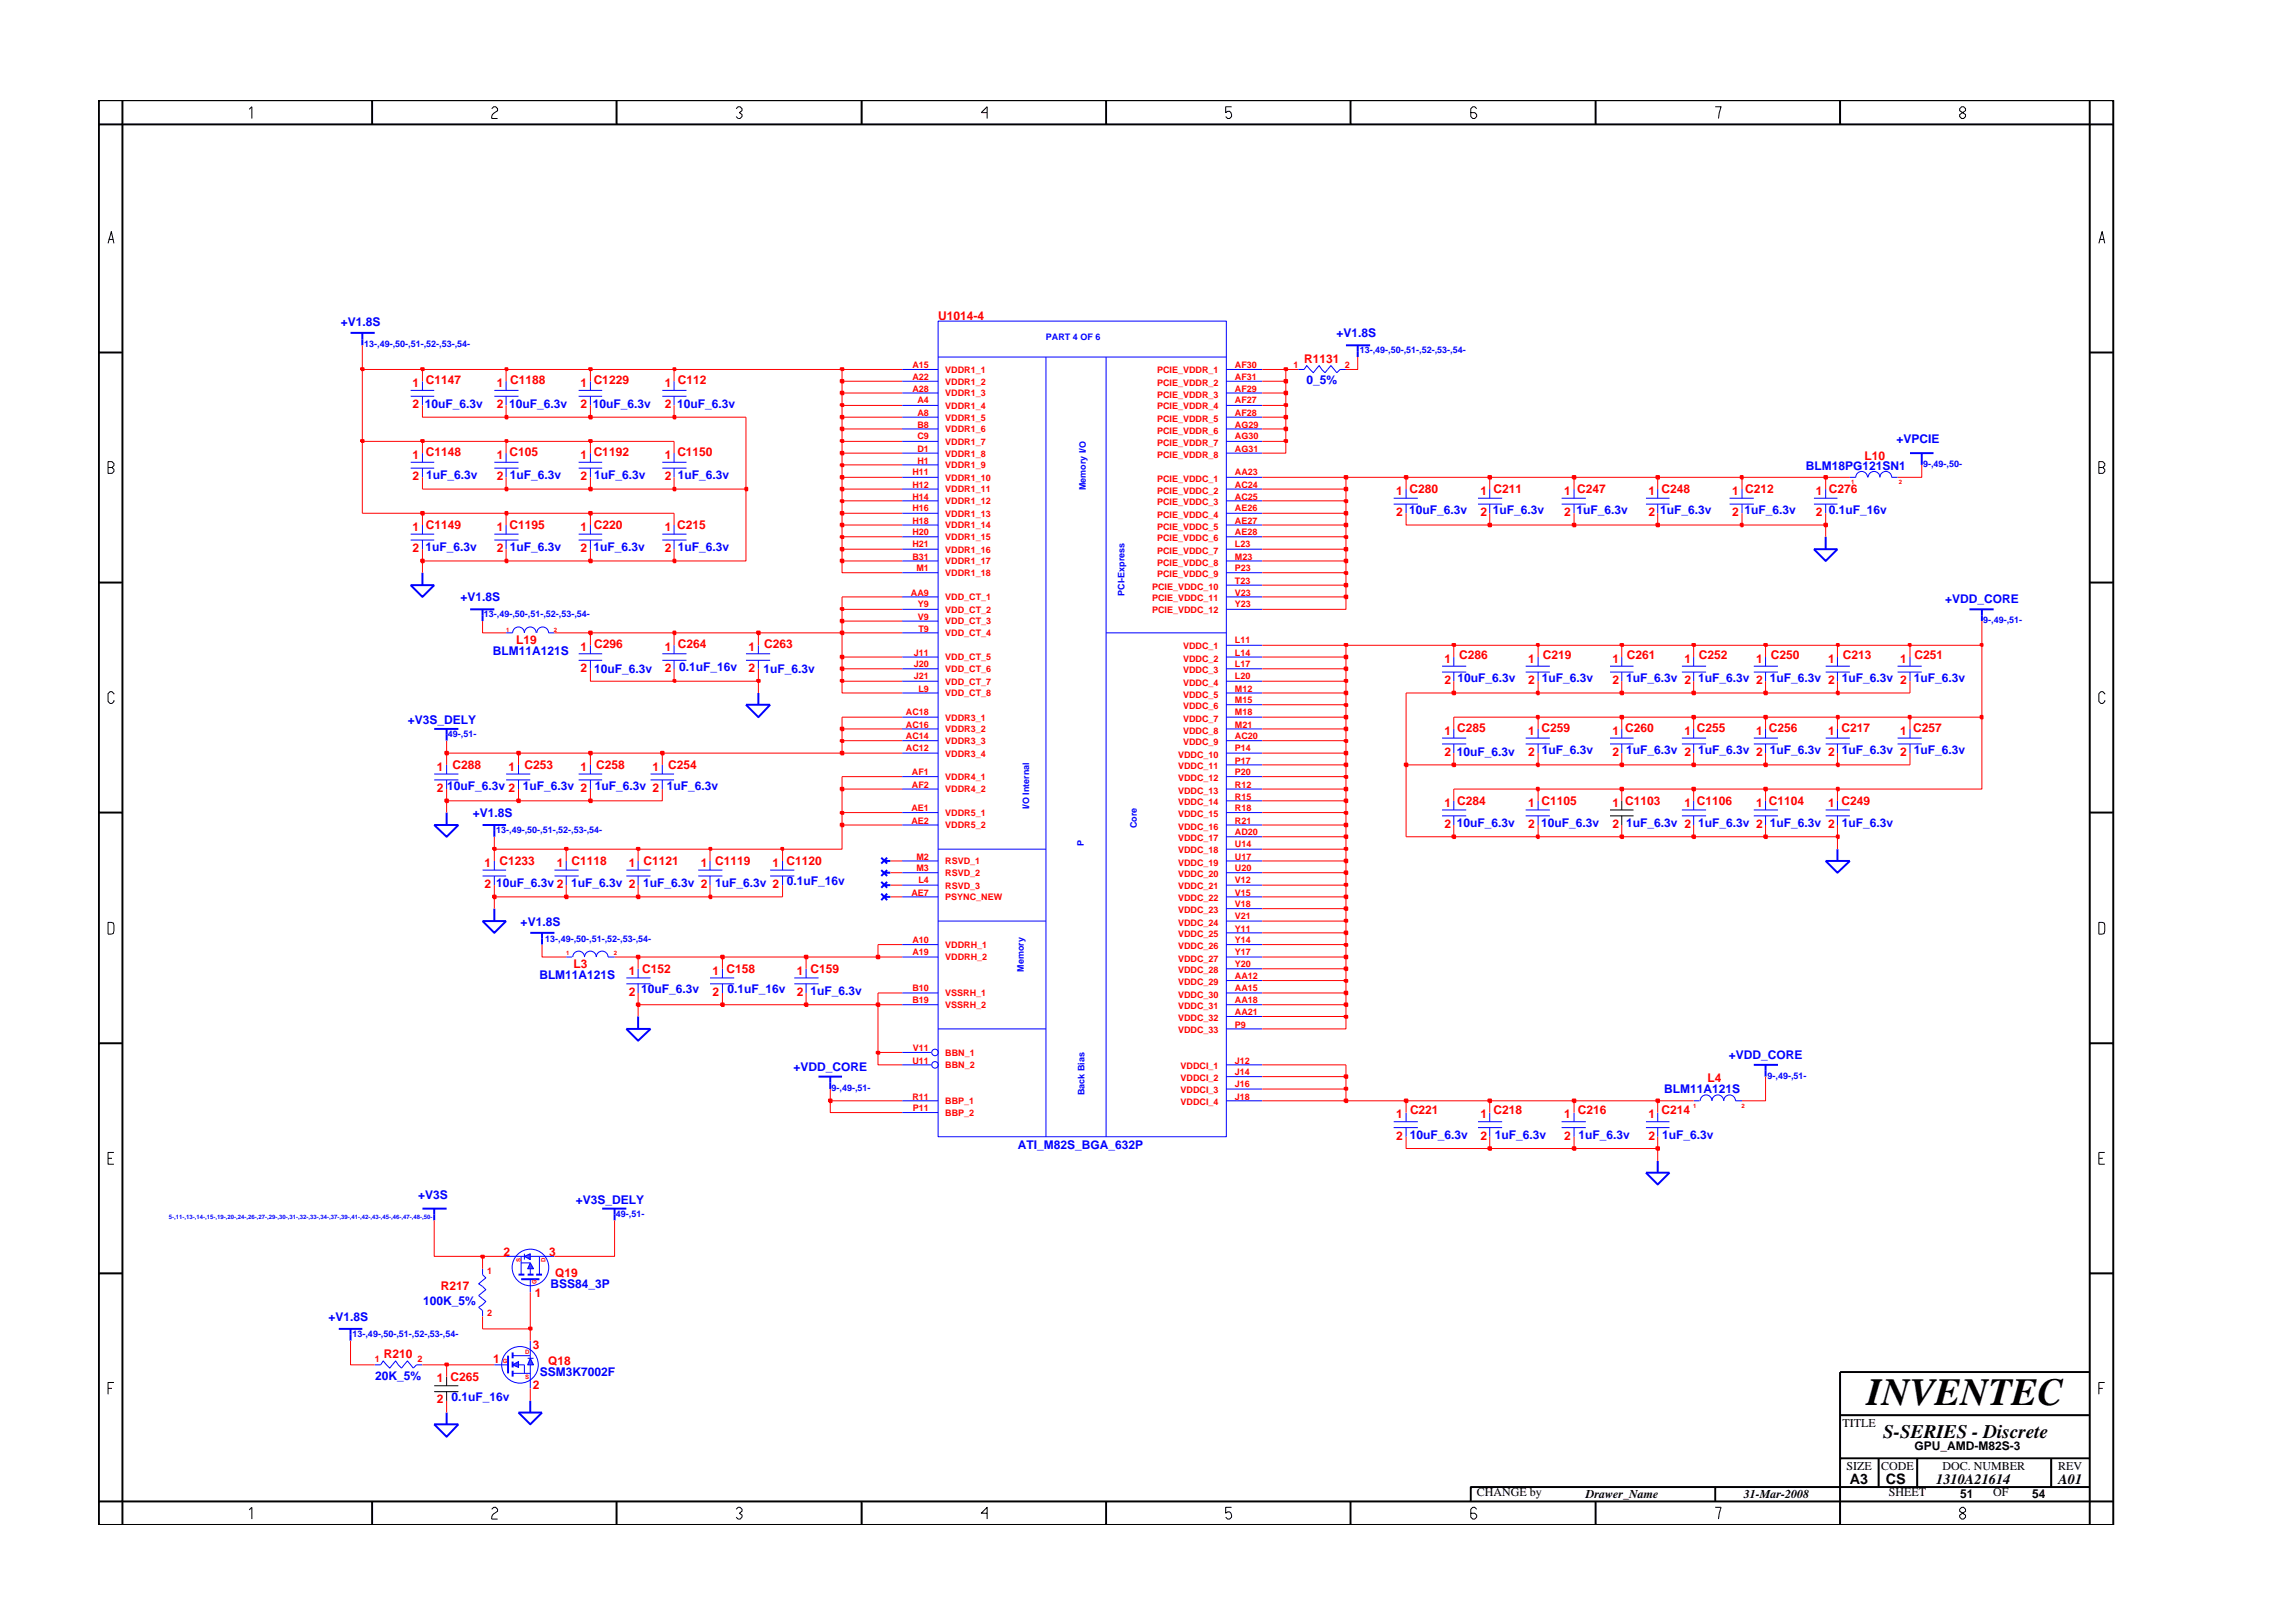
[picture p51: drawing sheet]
<svg xmlns="http://www.w3.org/2000/svg" width="297mm" height="210mm" viewBox="0 0 297 210" stroke-linecap="round" stroke-linejoin="round" font-family="sans-serif">
<defs><g id="words">
<text font-size="5" x="241.8" y="182">INVENTEC</text>
<text font-size="2.5" x="244" y="186.3">S-SERIES - Discrete</text>
<g font-size="1.9">
<text x="239.6" y="192.2">A3</text>
<text x="244.3" y="192.3">CS</text>
<text x="250.8" y="192.2">1310A21614</text>
<text x="266.6" y="192.2">A01</text>
</g>
<g font-size="1.6" fill="#f00">
<text x="121.5" y="41.4">U1014-4</text>
<text x="168.9" y="47">R1131</text>
<text x="53.4" y="50.2">1 C1147</text>
<text x="53.4" y="52.8">2</text>
<text x="64.4" y="50.2">1 C1188</text>
<text x="64.4" y="52.8">2</text>
<text x="75.2" y="50.2">1 C1229</text>
<text x="75.2" y="52.8">2</text>
<text x="86.1" y="50.2">1 C112</text>
<text x="86.1" y="52.8">2</text>
<text x="53.4" y="59.5">1 C1148</text>
<text x="64.4" y="59.5">1 C105</text>
<text x="75.2" y="59.5">1 C1192</text>
<text x="86.1" y="59.5">1 C1150</text>
<text x="241.5" y="59.5">L10</text>
<text x="53.4" y="62.2">2</text>
<text x="64.4" y="62.2">2</text>
<text x="75.2" y="62.2">2</text>
<text x="86.1" y="62.2">2</text>
<text x="180.9" y="64.1">1 C280</text>
<text x="191.8" y="64.1">1 C211</text>
<text x="202.6" y="64.1">1 C247</text>
<text x="213.5" y="64.1">1 C248</text>
<text x="224.4" y="64.1">1 C212</text>
<text x="235.2" y="64.1">1 C276</text>
<text x="53.4" y="68.8">1 C1149</text>
<text x="53.4" y="71.5">2</text>
<text x="64.4" y="68.8">1 C1195</text>
<text x="64.4" y="71.5">2</text>
<text x="75.2" y="68.8">1 C220</text>
<text x="75.2" y="71.5">2</text>
<text x="86.1" y="71.5">2</text>
<text x="86.1" y="68.8">1 C215</text>
<text x="180.9" y="66.9">2</text>
<text x="191.8" y="66.9">2</text>
<text x="202.6" y="66.9">2</text>
<text x="213.5" y="66.9">2</text>
<text x="224.4" y="66.9">2</text>
<text x="235.2" y="66.9">2</text>
<text x="66.8" y="83.4">L19</text>
<text x="99" y="84">C263</text>
<text x="75.2" y="84.4">1 C296</text>
<text x="75.2" y="87">2</text>
<text x="86.1" y="84.4">1 C264</text>
<text x="86.1" y="87">2</text>
<text x="97" y="84.4">1</text>
<text x="97" y="87">2</text>
<text x="187.1" y="85.9">1</text>
<text x="187.1" y="88.6">2</text>
<text x="189" y="85.4">C286</text>
<text x="198" y="88.6">2</text>
<text x="198" y="85.9">1</text>
<text x="199.8" y="85.4">C219</text>
<text x="208.9" y="85.9">1</text>
<text x="208.9" y="88.6">2</text>
<text x="210.8" y="85.4">C261</text>
<text x="218.2" y="85.9">1</text>
<text x="220.1" y="85.4">C252</text>
<text x="227.5" y="85.9">1</text>
<text x="229.4" y="85.4">C250</text>
<text x="236.8" y="85.9">1</text>
<text x="238.7" y="85.4">C213</text>
<text x="246.1" y="85.9">1</text>
<text x="248" y="85.4">C251</text>
<text x="187.1" y="95.2">1 C285</text>
<text x="198" y="95.2">1 C259</text>
<text x="208.9" y="95.2">1 C260</text>
<text x="218.2" y="95.2">1 C255</text>
<text x="227.5" y="95.2">1 C256</text>
<text x="236.8" y="95.2">1 C217</text>
<text x="246.1" y="95.2">1 C257</text>
<text x="56.6" y="99.9">1</text>
<text x="58.6" y="99.6">C288</text>
<text x="65.9" y="99.9">1</text>
<text x="67.9" y="99.6">C253</text>
<text x="75.2" y="99.9">1</text>
<text x="77.2" y="99.6">C258</text>
<text x="84.5" y="99.8">1</text>
<text x="86.6" y="99.6">C254</text>
<text x="187.1" y="98">2</text>
<text x="198" y="98">2</text>
<text x="208.9" y="98">2</text>
<text x="56.6" y="102.6">2</text>
<text x="187.1" y="104.5">1 C284</text>
<text x="187.1" y="107.3">2</text>
<text x="198" y="104.5">1 C1105</text>
<text x="198" y="107.3">2</text>
<text x="208.9" y="104.5">1 C1103</text>
<text x="208.9" y="107.3">2</text>
<text x="218.2" y="104.5">1 C1106</text>
<text x="227.5" y="104.5">1 C1104</text>
<text x="236.8" y="104.5">1 C249</text>
<text x="62.7" y="112.3">1</text>
<text x="64.7" y="112">C1233</text>
<text x="72.1" y="112.3">1 C1118</text>
<text x="81.5" y="112.3">1 C1121</text>
<text x="90.8" y="112.3">1 C1119</text>
<text x="100.1" y="112.3">1 C1120</text>
<text x="62.7" y="115">2</text>
<text x="74.3" y="125.4">L3</text>
<text x="81.5" y="126.3">1 C152</text>
<text x="81.5" y="129">2</text>
<text x="92.3" y="126.3">1 C158</text>
<text x="92.3" y="129">2</text>
<text x="103.2" y="126.3">1 C159</text>
<text x="103.2" y="129">2</text>
<text x="221.2" y="140.2">L4</text>
<text x="180.9" y="144.9">1</text>
<text x="180.9" y="147.7">2</text>
<text x="182.7" y="144.4">C221</text>
<text x="191.8" y="144.9">1</text>
<text x="191.8" y="147.7">2</text>
<text x="193.5" y="144.4">C218</text>
<text x="202.6" y="144.9">1</text>
<text x="202.6" y="147.7">2</text>
<text x="204.4" y="144.4">C216</text>
<text x="213.5" y="144.9">1</text>
<text x="213.5" y="147.7">2</text>
<text x="215.3" y="144.4">C214</text>
<text x="57.1" y="167.2">R217</text>
<text x="65.2" y="162.7">2</text>
<text x="71.1" y="162.7">3</text>
<text x="71.9" y="165.4">Q19</text>
<text x="69.3" y="168">1</text>
<text x="49.7" y="176">R210</text>
<text x="56.6" y="179.1">1 C265</text>
<text x="63.9" y="176.6">1</text>
<text x="69" y="179.9">2</text>
<text x="69" y="174.8">3</text>
<text x="71" y="176.8">Q18</text>
<text x="56.6" y="181.8">2</text>
</g>
<g font-size="1.6" fill="#00f">
<text x="44.2" y="42.2">+V1.8S</text>
<text x="173.1" y="43.7">+V1.8S</text>
<text x="55" y="52.8">10uF_6.3v</text>
<text x="66" y="52.8">10uF_6.3v</text>
<text x="76.8" y="52.8">10uF_6.3v</text>
<text x="87.7" y="52.8">10uF_6.3v</text>
<text x="169.2" y="49.7">0_5%</text>
<text x="245.7" y="57.3">+VPCIE</text>
<text x="55.2" y="62.1">1uF_6.3v</text>
<text x="66" y="62.1">1uF_6.3v</text>
<text x="77" y="62.1">1uF_6.3v</text>
<text x="87.8" y="62.1">1uF_6.3v</text>
<text x="233.9" y="60.9">BLM18PG121SN1</text>
<text x="55.1" y="71.4">1uF_6.3v</text>
<text x="66" y="71.4">1uF_6.3v</text>
<text x="76.9" y="71.4">1uF_6.3v</text>
<text x="87.8" y="71.4">1uF_6.3v</text>
<text x="182.5" y="66.6">10uF_6.3v</text>
<text x="193.4" y="66.6">1uF_6.3v</text>
<text x="204.2" y="66.6">1uF_6.3v</text>
<text x="215.1" y="66.6">1uF_6.3v</text>
<text x="226" y="66.6">1uF_6.3v</text>
<text x="236.9" y="66.6">0.1uF_16v</text>
<text x="59.7" y="77.9">+V1.8S</text>
<text x="252" y="78.1">+VDD_CORE</text>
<text x="63.9" y="84.9">BLM11A121S</text>
<text x="77" y="87.1">10uF_6.3v</text>
<text x="88" y="87">0.1uF_16v</text>
<text x="98.9" y="87.2">1uF_6.3v</text>
<text x="188.8" y="88.4">10uF_6.3v</text>
<text x="199.7" y="88.4">1uF_6.3v</text>
<text x="210.7" y="88.4">1uF_6.3v 2</text>
<text x="220" y="88.4">1uF_6.3v 2</text>
<text x="229.3" y="88.4">1uF_6.3v 2</text>
<text x="238.6" y="88.4">1uF_6.3v 2</text>
<text x="247.9" y="88.4">1uF_6.3v</text>
<text x="52.8" y="93.8">+V3S_DELY</text>
<text x="188.7" y="97.9">10uF_6.3v</text>
<text x="199.7" y="97.7">1uF_6.3v</text>
<text x="210.7" y="97.7">1uF_6.3v 2</text>
<text x="220" y="97.7">1uF_6.3v 2</text>
<text x="229.3" y="97.7">1uF_6.3v 2</text>
<text x="238.6" y="97.7">1uF_6.3v 2</text>
<text x="247.9" y="97.7">1uF_6.3v</text>
<text x="57.9" y="102.3">10uF_6.3v 2</text>
<text x="61.3" y="105.9">+V1.8S</text>
<text x="67.7" y="102.3">1uF_6.3v 2</text>
<text x="77.1" y="102.3">1uF_6.3v 2</text>
<text x="86.4" y="102.3">1uF_6.3v</text>
<text x="188.7" y="107.2">10uF_6.3v</text>
<text x="199.6" y="107.2">10uF_6.3v</text>
<text x="210.7" y="107.2">1uF_6.3v 2</text>
<text x="220" y="107.2">1uF_6.3v 2</text>
<text x="229.3" y="107.2">1uF_6.3v 2</text>
<text x="238.6" y="107.2">1uF_6.3v</text>
<text x="64.3" y="114.9">10uF_6.3v 2</text>
<text x="67.4" y="119.9">+V1.8S</text>
<text x="74" y="114.9">1uF_6.3v 2</text>
<text x="83.3" y="114.9">1uF_6.3v 2</text>
<text x="92.6" y="114.9">1uF_6.3v 2</text>
<text x="101.9" y="114.6">0.1uF_16v</text>
<text x="69.9" y="126.9">BLM11A121S</text>
<text x="83.1" y="128.7">10uF_6.3v</text>
<text x="94.2" y="128.7">0.1uF_16v</text>
<text x="105" y="128.9">1uF_6.3v</text>
<text x="223.9" y="137.2">+VDD_CORE</text>
<text x="102.8" y="138.7">+VDD_CORE</text>
<text x="215.6" y="141.6">BLM11A121S</text>
<text x="131.9" y="148.8">ATI_M82S_BGA_632P</text>
<text x="182.6" y="147.6">10uF_6.3v</text>
<text x="193.6" y="147.6">1uF_6.3v</text>
<text x="204.5" y="147.6">1uF_6.3v</text>
<text x="215.3" y="147.6">1uF_6.3v</text>
<text x="54.2" y="155.4">+V3S</text>
<text x="74.6" y="156">+V3S_DELY</text>
<text x="71.3" y="166.9">BSS84_3P</text>
<text x="42.6" y="171.1">+V1.8S</text>
<text x="54.8" y="169.1">100K_5%</text>
<text x="48.6" y="178.8">20K_5%</text>
<text x="69.9" y="178.3">SSM3K7002F</text>
<text x="58.5" y="181.5">0.1uF_16v</text>
</g>
<g font-size="1.6">
<text x="238.7" y="184.8">TITLE</text>
<text x="239.2" y="190.4">SIZE</text>
<text x="243.7" y="190.4">CODE</text>
<text x="248" y="187.8">GPU_AMD-M82S-3</text>
<text x="251.6" y="190.4">DOC. NUMBER</text>
<text x="266.6" y="190.4">REV</text>
<text x="191.3" y="193.9">CHANGE by</text>
<text x="205.4" y="194.1">Drawer_Name</text>
<text x="225.9" y="194.1">31-Mar-2008</text>
<text x="244.7" y="193.9">SHEET</text>
<text x="253.9" y="194.1">51</text>
<text x="258.2" y="193.9">OF</text>
<text x="263.3" y="194.1">54</text>
</g>
<g font-size="1.2" fill="#00f">
<text x="47.2" y="45">13-,49-,50-,51-,52-,53-,54-</text>
<text x="135.5" y="44">PART 4 OF 6</text>
<text x="176.1" y="45.8">13-,49-,50-,51-,52-,53-,54-</text>
<text x="140.7" y="63.5" transform="rotate(-90 140.7 63.5)">Memory I/O</text>
<text x="249.1" y="60.5">9-,49-,50-</text>
<text x="145.7" y="77.2" transform="rotate(-90 145.7 77.2)">PCI-Express</text>
<text x="62.7" y="80">13-,49-,50-,51-,52-,53-,54-</text>
<text x="256.9" y="80.7">9-,49-,51-</text>
<text x="58" y="95.5">49-,51-</text>
<text x="64.3" y="107.9">13-,49-,50-,51-,52-,53-,54-</text>
<text x="133.3" y="104.8" transform="rotate(-90 133.3 104.8)">I/O Internal</text>
<text x="147.3" y="107.3" transform="rotate(-90 147.3 107.3)">Core</text>
<text x="140.4" y="109.6" transform="rotate(-90 140.4 109.6)">P</text>
<text x="70.6" y="122">13-,49-,50-,51-,52-,53-,54-</text>
<text x="132.6" y="125.9" transform="rotate(-90 132.6 125.9)">Memory</text>
<text x="107.7" y="141.4">9-,49-,51-</text>
<text x="140.5" y="141.9" transform="rotate(-90 140.5 141.9)">Back Bias</text>
<text x="229" y="139.8">9-,49-,51-</text>
<text x="79.8" y="157.6">49-,51-</text>
<text x="45.7" y="173.2">13-,49-,50-,51-,52-,53-,54-</text>
</g>
<g font-size="1.2" fill="#f00">
<text x="118.2" y="47.6">A15</text>
<text x="160" y="47.6">AF30</text>
<text x="167.6" y="47.6">1</text>
<text x="174.2" y="47.7">2</text>
<text x="118.2" y="49.2">A22</text>
<text x="118.2" y="50.7">A28</text>
<text x="118.9" y="52.3">A4</text>
<text x="118.9" y="53.9">A8</text>
<text x="122.5" y="49.8">VDDR1_2</text>
<text x="122.5" y="51.4">VDDR1_3</text>
<text x="122.5" y="53">VDDR1_4</text>
<text x="122.5" y="48.3">VDDR1_1</text>
<text x="149.9" y="51.5">PCIE_VDDR_3</text>
<text x="149.9" y="53">PCIE_VDDR_4</text>
<text x="149.9" y="48.4">PCIE_VDDR_1</text>
<text x="149.9" y="50">PCIE_VDDR_2</text>
<text x="160" y="50.7">AF29</text>
<text x="160" y="52.3">AF27</text>
<text x="160" y="53.9">AF28</text>
<text x="160" y="49.2">AF31</text>
<text x="118.9" y="55.4">B8</text>
<text x="118.9" y="56.9">C9</text>
<text x="118.9" y="58.5">D1</text>
<text x="122.5" y="54.5">VDDR1_5</text>
<text x="122.5" y="56">VDDR1_6</text>
<text x="122.5" y="57.6">VDDR1_7</text>
<text x="122.5" y="59.1">VDDR1_8</text>
<text x="149.9" y="54.6">PCIE_VDDR_5</text>
<text x="149.9" y="56.2">PCIE_VDDR_6</text>
<text x="149.9" y="57.8">PCIE_VDDR_7</text>
<text x="149.9" y="59.3">PCIE_VDDR_8</text>
<text x="160" y="55.4">AG29</text>
<text x="160" y="56.9">AG30</text>
<text x="160" y="58.5">AG31</text>
<text x="118.2" y="61.6">H11</text>
<text x="118.2" y="63.2">H12</text>
<text x="118.2" y="64.7">H14</text>
<text x="118.9" y="60.1">H1</text>
<text x="122.5" y="60.7">VDDR1_9</text>
<text x="122.5" y="62.3">VDDR1_10</text>
<text x="122.5" y="63.8">VDDR1_11</text>
<text x="122.5" y="65.3">VDDR1_12</text>
<text x="149.9" y="64">PCIE_VDDC_2</text>
<text x="149.9" y="65.5">PCIE_VDDC_3</text>
<text x="149.9" y="62.4">PCIE_VDDC_1</text>
<text x="160" y="63.2">AC24</text>
<text x="160" y="64.7">AC25</text>
<text x="160" y="61.6">AA23</text>
<text x="118.2" y="69.4">H20</text>
<text x="118.2" y="70.9">H21</text>
<text x="118.2" y="66.2">H16</text>
<text x="118.2" y="67.8">H18</text>
<text x="122.5" y="70">VDDR1_15</text>
<text x="122.5" y="71.6">VDDR1_16</text>
<text x="122.5" y="66.9">VDDR1_13</text>
<text x="122.5" y="68.5">VDDR1_14</text>
<text x="149.9" y="67.1">PCIE_VDDC_4</text>
<text x="149.9" y="68.6">PCIE_VDDC_5</text>
<text x="149.9" y="70.1">PCIE_VDDC_6</text>
<text x="149.9" y="71.7">PCIE_VDDC_7</text>
<text x="160" y="66.2">AE26</text>
<text x="160" y="67.8">AE27</text>
<text x="160" y="69.4">AE28</text>
<text x="160" y="70.9">L23</text>
<text x="118" y="77.2">AA9</text>
<text x="118.2" y="72.5">B31</text>
<text x="118.7" y="74">M1</text>
<text x="122.5" y="77.8">VDD_CT_1</text>
<text x="122.5" y="73.1">VDDR1_17</text>
<text x="122.5" y="74.6">VDDR1_18</text>
<text x="149.2" y="76.4">PCIE_VDDC_10</text>
<text x="149.2" y="77.9">PCIE_VDDC_11</text>
<text x="149.9" y="73.3">PCIE_VDDC_8</text>
<text x="149.9" y="74.8">PCIE_VDDC_9</text>
<text x="160" y="75.6">T23</text>
<text x="160" y="77.2">V23</text>
<text x="160" y="72.5">M23</text>
<text x="160" y="74">P23</text>
<text x="118.9" y="78.7">Y9</text>
<text x="118.9" y="80.3">V9</text>
<text x="119" y="81.8">T9</text>
<text x="122.5" y="79.4">VDD_CT_2</text>
<text x="122.5" y="80.9">VDD_CT_3</text>
<text x="122.5" y="82.4">VDD_CT_4</text>
<text x="149.2" y="79.4">PCIE_VDDC_12</text>
<text x="160" y="83.3">L11</text>
<text x="160" y="78.7">Y23</text>
<text x="118.4" y="84.9">J11</text>
<text x="118.4" y="86.5">J20</text>
<text x="118.4" y="88">J21</text>
<text x="119" y="89.6">L9</text>
<text x="122.5" y="85.6">VDD_CT_5</text>
<text x="122.5" y="87.1">VDD_CT_6</text>
<text x="122.5" y="88.7">VDD_CT_7</text>
<text x="153.2" y="87.2">VDDC_3</text>
<text x="153.3" y="88.8">VDDC_4</text>
<text x="153.3" y="85.7">VDDC_2</text>
<text x="153.3" y="84.1">VDDC_1</text>
<text x="160" y="89.6">M12</text>
<text x="160" y="86.5">L17</text>
<text x="160" y="88">L20</text>
<text x="160" y="84.9">L14</text>
<text x="117.4" y="92.7">AC18</text>
<text x="117.4" y="94.3">AC16</text>
<text x="117.4" y="95.8">AC14</text>
<text x="122.5" y="90.2">VDD_CT_8</text>
<text x="122.5" y="93.3">VDDR3_1</text>
<text x="122.5" y="94.9">VDDR3_2</text>
<text x="153.2" y="91.9">VDDC_6</text>
<text x="153.2" y="93.5">VDDC_7</text>
<text x="153.2" y="95">VDDC_8</text>
<text x="153.3" y="90.4">VDDC_5</text>
<text x="160" y="91.1">M15</text>
<text x="160" y="92.7">M18</text>
<text x="160" y="94.3">M21</text>
<text x="160" y="95.8">AC20</text>
<text x="117.4" y="97.3">AC12</text>
<text x="118.1" y="100.4">AF1</text>
<text x="122.5" y="96.4">VDDR3_3</text>
<text x="122.5" y="98">VDDR3_4</text>
<text x="122.5" y="101.1">VDDR4_1</text>
<text x="152.6" y="98.2">VDDC_10</text>
<text x="152.6" y="99.7">VDDC_11</text>
<text x="152.6" y="101.2">VDDC_12</text>
<text x="153.2" y="96.5">VDDC_9</text>
<text x="160" y="97.3">P14</text>
<text x="160" y="98.9">P17</text>
<text x="160" y="100.4">P20</text>
<text x="118.1" y="105.1">AE1</text>
<text x="118.1" y="106.7">AE2</text>
<text x="118.1" y="102.1">AF2</text>
<text x="122.5" y="102.7">VDDR4_2</text>
<text x="122.5" y="105.7">VDDR5_1</text>
<text x="122.5" y="107.3">VDDR5_2</text>
<text x="152.6" y="107.5">VDDC_16</text>
<text x="152.6" y="102.8">VDDC_13</text>
<text x="152.6" y="104.3">VDDC_14</text>
<text x="152.6" y="105.9">VDDC_15</text>
<text x="160" y="106.7">R21</text>
<text x="160" y="102.1">R12</text>
<text x="160" y="103.6">R15</text>
<text x="160" y="105.1">R18</text>
<text x="118.7" y="111.4">M2</text>
<text x="118.7" y="112.9">M3</text>
<text x="122.5" y="112">RSVD_1</text>
<text x="122.5" y="113.5">RSVD_2</text>
<text x="152.6" y="109">VDDC_17</text>
<text x="152.6" y="110.5">VDDC_18</text>
<text x="152.6" y="112.1">VDDC_19</text>
<text x="152.6" y="113.7">VDDC_20</text>
<text x="160" y="108.2">AD20</text>
<text x="160" y="109.8">U14</text>
<text x="160" y="111.4">U17</text>
<text x="160" y="112.9">U20</text>
<text x="118.1" y="116">AE7</text>
<text x="119" y="114.4">L4</text>
<text x="122.5" y="116.6">PSYNC_NEW</text>
<text x="122.5" y="115.1">RSVD_3</text>
<text x="152.6" y="115.2">VDDC_21</text>
<text x="152.6" y="116.8">VDDC_22</text>
<text x="152.6" y="118.3">VDDC_23</text>
<text x="152.6" y="119.9">VDDC_24</text>
<text x="160" y="114.4">V12</text>
<text x="160" y="116">V15</text>
<text x="160" y="117.5">V18</text>
<text x="160" y="119.1">V21</text>
<text x="118.2" y="123.7">A19</text>
<text x="118.2" y="122.2">A10</text>
<text x="122.5" y="122.8">VDDRH_1</text>
<text x="122.5" y="124.4">VDDRH_2</text>
<text x="152.6" y="123">VDDC_26</text>
<text x="152.6" y="124.6">VDDC_27</text>
<text x="152.6" y="121.4">VDDC_25</text>
<text x="160" y="122.2">Y14</text>
<text x="160" y="123.7">Y17</text>
<text x="160" y="125.3">Y20</text>
<text x="160" y="120.7">Y11</text>
<text x="118.2" y="128.4">B10</text>
<text x="118.2" y="130">B19</text>
<text x="122.5" y="129.1">VSSRH_1</text>
<text x="122.5" y="130.6">VSSRH_2</text>
<text x="152.6" y="126.1">VDDC_28</text>
<text x="152.6" y="127.6">VDDC_29</text>
<text x="152.6" y="129.2">VDDC_30</text>
<text x="152.6" y="130.8">VDDC_31</text>
<text x="160" y="126.9">AA12</text>
<text x="160" y="128.4">AA15</text>
<text x="160" y="130">AA18</text>
<text x="160" y="131.5">AA21</text>
<text x="118.2" y="137.8">U11</text>
<text x="118.3" y="136.2">V11</text>
<text x="122.5" y="136.8">BBN_1</text>
<text x="152.6" y="132.3">VDDC_32</text>
<text x="152.6" y="133.9">VDDC_33</text>
<text x="160" y="133.1">P9</text>
<text x="160" y="137.8">J12</text>
<text x="118.2" y="142.4">R11</text>
<text x="118.3" y="144">P11</text>
<text x="122.5" y="138.4">BBN_2</text>
<text x="122.5" y="143">BBP_1</text>
<text x="152.9" y="140.1">VDDCI_2</text>
<text x="152.9" y="141.6">VDDCI_3</text>
<text x="152.9" y="143.2">VDDCI_4</text>
<text x="152.9" y="138.5">VDDCI_1</text>
<text x="160" y="139.3">J14</text>
<text x="160" y="140.8">J16</text>
<text x="160" y="142.4">J18</text>
<text x="122.5" y="144.6">BBP_2</text>
<text x="63.1" y="165.1">1</text>
<text x="63.1" y="170.5">2</text>
<text x="48.5" y="176.4">1</text>
<text x="54.1" y="176.4">2</text>
</g>
<g font-size=".8" fill="#f00">
<text x="239.8" y="62.7">1</text>
<text x="246" y="62.7">2</text>
<text x="65.6" y="81.8">1</text>
<text x="71.7" y="81.8">2</text>
<text x="73.3" y="123.7">1</text>
<text x="79.5" y="123.7">2</text>
<text x="219.3" y="143.5">1</text>
<text x="225.6" y="143.5">2</text>
<text x="67.5" y="163.4" transform="rotate(-90 67.5 163.4)">S</text>
<text x="69.5" y="166.4" transform="rotate(-90 69.5 166.4)">G</text>
<text x="70.7" y="163.4" transform="rotate(-90 70.7 163.4)">D</text>
<text x="65.1" y="176.6">G</text>
<text x="68" y="175.4">D</text>
<text x="68" y="178.6">S</text>
</g>
<text font-size=".8" fill="#00f" x="21.9" y="157.9">5-,11-,13-,14-,15-,19-,20-,24-,26-,27-,29-,30-,31-,32-,33-,34-,37-,39-,41-,42-,43-,45-,46-,47-,48-,50-</text>
</g></defs>
<path d="M208.6 104.9h3M208.6 105.7h3M210.1 103.7v1.2M210.1 105.7v1.2M56.2 179.5h3.2M57.9 178.3v1.2M56.2 180.3h3.2M57.9 180.3v1.2" fill="none" stroke="#000" stroke-width=".13"/>
<g fill="none" stroke="#00f" stroke-width=".25">
<path d="M45.4 43.1h3.1M46.9 43.1v1.6M247.4 58.7h3.1M248.9 58.7v1.5M60.9 78.9h3.1M62.5 78.9v1.6M255.1 78.9h3.2M256.7 78.9v1.6M56.2 106.9h3.2l-1.5 1.5zM57.9 105.3v1.6M114.2 115.8l.7 .8M114.2 112.7l.7 .8"/>
<path d="M114.2 111.1l.7 .8M114.5 116.2h.8M114.5 113.1h.8M114.5 111.5h.8M114.9 115.8l-.7 .8M114.9 112.7l-.7 .8M114.9 111.1l-.7 .8M236.5 111.5h3.1l-1.6 1.6zM238 110v1.5M81.1 133.3h3.2l-1.6 1.5zM82.7 131.7v1.6M106 139.5h3.1"/>
<path d="M107.6 139.5v1.6M54.7 156.6h3.2M56.2 156.6v1.5M78 156.6h3.1M79.6 156.6v1.5M213.2 151.9h3.1l-1.6 1.5zM214.7 150.4v1.5M67.5 165.7h2.4M56.2 184.5h3.2l-1.5 1.6zM57.9 183v1.5"/>
</g>
<g fill="none" stroke="#00f" stroke-width=".13">
<path d="M53.2 50.6h3M53.2 51.3h3M54.7 49.4v1.2M54.7 51.3v1.2M64 50.6h3.2M64 51.3h3.2M65.6 49.4v1.2M65.6 51.3v1.2M75 59.9h3M75 50.6h3M75 51.3h3M76.5 49.4v1.2"/>
<path d="M76.5 51.3v1.2M76.5 58.7v1.2M85.8 50.6h3.1M85.8 51.3h3.1M87.3 49.4v1.2M87.3 51.3v1.2M116.9 47.9h4.6M116.9 50.9h4.6M116.9 54h4.6M116.9 57.2h4.6M116.9 49.4h4.6M116.9 52.5h4.6"/>
<path d="M116.9 55.6h4.6M116.9 58.7h4.6M121.5 41.6h37.4v105.7h-37.4zM121.5 46.3h37.4M135.5 46.3v101M143.3 46.3v101M158.9 49.4h4.6M158.9 52.5h4.6M158.9 55.6h4.6M158.9 57.2h4.6M158.9 47.9h4.6M158.9 50.9h4.6"/>
<path d="M158.9 54h4.6M158.9 58.7h4.6M168.2 47.9h.7l.4-.5 .8 .9 .8-.9 .7 .9 .8-.9 .8 .9 .4-.4h.8M53.2 69.2h3M53.2 70h3M54.7 68v1.2M54.7 70v1.1M64 69.2h3.2M64 70h3.2M65.6 68v1.2M65.6 70v1.1M75 69.2h3"/>
<path d="M75 70h3M75 60.6h3M76.5 60.6v1.2M76.5 68v1.2M76.5 70v1.1M85.8 69.2h3.1M85.8 70h3.1M87.3 68v1.2M87.3 70v1.1M116.9 60.2h4.6M116.9 63.4h4.6M116.9 66.5h4.6"/>
<path d="M116.9 69.5h4.6M116.9 72.7h4.6M116.9 74.2h4.6M116.9 78.9h4.6M116.9 61.8h4.6M116.9 64.9h4.6M116.9 68h4.6M116.9 71.1h4.6M116.9 77.3h4.6M158.9 61.8h4.6M158.9 64.9h4.6M158.9 69.5h4.6"/>
<path d="M158.9 72.7h4.6M158.9 75.8h4.6M158.9 78.9h4.6M158.9 63.4h4.6M158.9 66.5h4.6M158.9 68h4.6M158.9 71.1h4.6M158.9 74.2h4.6M158.9 77.3h4.6M180.5 65.3h3.2M180.5 64.5h3.2M182.1 63.4v1.1"/>
<path d="M182.1 65.3v1.2M202.3 65.3h3.1M202.3 64.5h3.1M203.9 63.4v1.1M203.9 65.3v1.2M224.1 65.3h3.1M224.1 64.5h3.1M225.7 63.4v1.1M225.7 65.3v1.2M235 64.5h3M235 65.3h3M236.5 63.4v1.1"/>
<path d="M236.5 65.3v1.2M239.6 61.8h.8a.76 .76 0 0 1 .8-.7 .76 .76 0 0 1 .7 .7M242 61.8a.76 .76 0 0 1 .8-.7 .76 .76 0 0 1 .7 .7 .76 .76 0 0 1 .8-.7 .76 .76 0 0 1 .8 .7h.7M57.9 99.1v1.2M67.2 99.1v1.2M75 84.7h3M75 85.5h3M76.5 83.6v1.1M76.5 85.5v1.1M76.5 99.1v1.2M85.8 99.1v1.2M85.8 84.7h3.1"/>
<path d="M85.8 85.5h3.1M87.3 83.6v1.1M87.3 85.5v1.1M116.9 92.9h4.6M116.9 96h4.6M116.9 86.6h4.6M116.9 89.8h4.6M116.9 82h4.6M116.9 94.4h4.6M116.9 97.6h4.6M116.9 85.1h4.6M116.9 88.3h4.6"/>
<path d="M116.9 80.5h4.6M143.3 82h15.6M158.9 92.9h4.6M158.9 96h4.6M158.9 83.6h4.6M158.9 86.6h4.6M158.9 89.8h4.6M158.9 99.1h4.6M158.9 94.4h4.6M158.9 97.6h4.6M158.9 85.1h4.6M158.9 88.3h4.6"/>
<path d="M158.9 91.3h4.6M186.8 86.3h3.1M186.8 87.1h3.1M188.3 85.1v1.2M188.3 87.1v1.2M208.6 95.6h3M208.6 96.4h3M208.6 86.3h3M208.6 87.1h3M210.1 85.1v1.2M210.1 87.1v1.2M210.1 94.4v1.2"/>
<path d="M210.1 96.4v1.2M217.9 95.6h3.1M217.9 96.4h3.1M219.4 94.4v1.2M219.4 96.4v1.2M236.5 95.6h3.1M236.5 96.4h3.1M238 94.4v1.2M238 96.4v1.2M245.8 96.4h3.1M245.8 95.6h3.1M247.4 94.4v1.2"/>
<path d="M247.4 96.4v1.2M56.2 101h3.2M56.2 100.3h3.2M57.9 101v1.2M65.6 101h3.1M65.6 100.3h3.1M67.2 101v1.2M75 100.3h3M75 101h3M76.5 101v1.2M81.1 112.7h3.2M81.1 113.5h3.2"/>
<path d="M82.7 111.5v1.2M82.7 113.5v1.2M84.3 100.3h3M84.3 101h3M85.8 101v1.2M90.5 112.7h3.1M90.5 113.5h3.1M92 111.5v1.2M92 113.5v1.2M116.9 106.9h4.6M116.9 105.3h4.6M116.9 113.1h4.6"/>
<path d="M116.9 114.7h4.6M116.9 100.6h4.6M116.9 102.2h4.6M116.9 111.5h4.6M116.9 116.2h4.6M121.5 119.3h14M121.5 110h14M158.9 114.7h4.6M158.9 105.3h4.6M158.9 102.2h4.6M158.9 108.4h4.6M158.9 111.5h4.6"/>
<path d="M158.9 117.7h4.6M158.9 106.9h4.6M158.9 100.6h4.6M158.9 103.7h4.6M158.9 110h4.6M158.9 113.1h4.6M158.9 116.2h4.6M158.9 119.3h4.6M186.8 104.9h3.1M186.8 105.7h3.1M188.3 103.7v1.2M188.3 105.7v1.2"/>
<path d="M197.6 105.7h3.2M197.6 104.9h3.2M199.2 103.7v1.2M199.2 105.7v1.2M217.9 104.9h3.1M217.9 105.7h3.1M219.4 103.7v1.2M219.4 105.7v1.2M227.2 104.9h3.1M227.2 105.7h3.1M228.7 103.7v1.2M228.7 105.7v1.2"/>
<path d="M236.5 104.9h3.1M236.5 105.7h3.1M238 103.7v1.2M238 105.7v1.2M92 127.5h3.1M92 126.7h3.1M93.6 125.5v1.2M93.6 127.5v1.1M102.9 126.7h3.1M102.9 127.5h3.1M104.4 125.5v1.2M104.4 127.5v1.1"/>
<path d="M116.9 138h3.7M116.9 136.3h3.7M116.9 130.2h4.6M116.9 128.6h4.6M116.9 124h4.6M116.9 122.4h4.6M121.5 133.3h14M158.9 124h4.6M158.9 130.2h4.6M158.9 120.8h4.6M158.9 127h4.6M158.9 138h4.6"/>
<path d="M158.9 131.7h4.6M158.9 133.3h4.6M158.9 122.4h4.6M158.9 125.5h4.6M158.9 128.6h4.6M158.9 139.5h4.6M116.9 144.1h4.6M116.9 142.6h4.6M158.9 141.1h4.6M158.9 142.6h4.6M180.5 146.1h3.2M180.5 145.3h3.2"/>
<path d="M182.1 144.1v1.2M182.1 146.1v1.2M191.5 145.3h3.1M191.5 146.1h3.1M193 144.1v1.2M193 146.1v1.2M202.3 146.1h3.1M202.3 145.3h3.1M203.9 144.1v1.2M203.9 146.1v1.2M213.2 145.3h3.1M213.2 146.1h3.1"/>
<path d="M214.7 144.1v1.2M214.7 146.1v1.2M219.4 142.6h.8M220.2 142.6a.76 .76 0 0 1 .8-.8 .76 .76 0 0 1 .8 .8 .76 .76 0 0 1 .7-.8 .76 .76 0 0 1 .8 .8 .76 .76 0 0 1 .8-.8 .76 .76 0 0 1 .7 .8h.9M62.5 164.4v.7l.4 .5-.9 .7 .9 .8-.9 .7 .9 .8-.9 .8 .5 .4v.7M68.7 165.7v1.7"/>
<circle cx="121.1" cy="136.3" r=".42"/>
<circle cx="121.1" cy="138" r=".42"/>
</g>
<path d="M67.9 162.8l.8-.4v.8z" fill="#3c3cc8"/>
<path d="M67.9 162.8l.8-.4v.8zM67.9 162.4v.8" fill="none" stroke="#00f" stroke-width=".13"/>
<path d="M68.7 163.6l.4 .8h-.7z" fill="#3c3cc8"/>
<g fill="none" stroke="#00f" stroke-width=".13">
<path d="M64 176.8h1.8M65.6 162.8h2.3M67.5 163.6h1.2M67.5 162.8v2.3M68.7 163.6l.4 .8h-.7zM68.7 162.8h3.1M68.7 164.4v.7M69.9 162.8v2.3"/>
<circle cx="68.7" cy="164.2" r="2.37"/>
</g>
<path d="M65.8 175.6v2.3M67.2 165.1h.7M68.4 165.1h.7M69.5 165.1h.7" fill="none" stroke="#00f" stroke-width=".25"/>
<path d="M68.7 176l.4 .8h-.7z" fill="#3c3cc8"/>
<path d="M68.4 176h.7M68.7 176l.4 .8h-.7z" fill="none" stroke="#00f" stroke-width=".13"/>
<path d="M66.4 176.8l.8-.4v.8z" fill="#3c3cc8"/>
<g fill="none" stroke="#00f" stroke-width=".13">
<path d="M53.2 59.9h3M54.7 58.7v1.2M64 59.9h3.2M65.6 58.7v1.2M85.8 59.9h3.1M87.3 58.7v1.2M53.2 60.6h3M54.7 60.6v1.2M64 60.6h3.2M65.6 60.6v1.2M85.8 60.6h3.1M87.3 60.6v1.2"/>
<path d="M191.5 64.5h3.1M191.5 65.3h3.1M193 63.4v1.1M193 65.3v1.2M213.2 64.5h3.1M213.2 65.3h3.1M214.7 63.4v1.1M214.7 65.3v1.2M65.6 82h.8a.76 .76 0 0 1 .8-.8 .76 .76 0 0 1 .7 .8 .76 .76 0 0 1 .8-.8 .76 .76 0 0 1 .8 .8M69.5 82a.76 .76 0 0 1 .8-.8 .76 .76 0 0 1 .8 .8h.7M96.6 85.5h3.2M96.6 84.7h3.2"/>
<path d="M98.2 83.6v1.1M98.2 85.5v1.1M186.8 95.6h3.1M186.8 96.4h3.1M188.3 94.4v1.2M188.3 96.4v1.2M197.6 96.4h3.2M197.6 87.1h3.2M197.6 95.6h3.2M197.6 86.3h3.2M199.2 85.1v1.2M199.2 87.1v1.2"/>
<path d="M199.2 94.4v1.2M199.2 96.4v1.2M217.9 86.3h3.1M217.9 87.1h3.1M219.4 85.1v1.2M219.4 87.1v1.2M227.2 86.3h3.1M227.2 87.1h3.1M227.2 95.6h3.1M227.2 96.4h3.1M228.7 85.1v1.2M228.7 87.1v1.2"/>
<path d="M228.7 94.4v1.2M228.7 96.4v1.2M236.5 86.3h3.1M236.5 87.1h3.1M238 85.1v1.2M238 87.1v1.2M245.8 87.1h3.1M245.8 86.3h3.1M247.4 85.1v1.2M247.4 87.1v1.2M62.5 112.7h3.1M62.5 113.5h3.1"/>
<path d="M64 111.5v1.2M64 113.5v1.2M71.8 112.7h3.2M71.8 113.5h3.2M73.3 111.5v1.2M73.3 113.5v1.2M99.8 113.5h3.1M99.8 112.7h3.1M101.4 111.5v1.2M101.4 113.5v1.2M73.3 124h.8M74.2 124a.76 .76 0 0 1 .8-.8 .76 .76 0 0 1 .7 .8 .76 .76 0 0 1 .8-.8 .76 .76 0 0 1 .7 .8 .76 .76 0 0 1 .8-.8 .76 .76 0 0 1 .8 .8h.8"/>
<path d="M81.1 126.7h3.2M81.1 127.5h3.2M82.7 125.5v1.2M82.7 127.5v1.1M48.5 176.8h.8l.3-.5 .9 .9 .8-.9 .7 .9 .8-.9 .7 .9 .5-.4h.7M66.4 175.6h2.3M66.4 176.8l.8-.4v.8zM66.4 177.9h2.3M67.2 176.8h.7v1.1M68.7 173.7v2.3M68.7 176.8v3.1"/>
<circle cx="67.4" cy="176.8" r="2.37"/>
</g>
<g fill="none" stroke="#00f" stroke-width=".25">
<path d="M174.4 44.7h3.1M175.9 44.7v1.6M53.2 75.8h3l-1.5 1.5zM54.7 74.2v1.6M235 71.1h3l-1.5 1.6zM236.5 69.5v1.6M56.2 94.4h3.2M57.9 94.4v1.6M96.6 91.3h3.2l-1.6 1.6zM98.2 89.8v1.5M62.5 119.3h3.1l-1.6 1.5zM62.5 106.9h3.1"/>
<path d="M64 106.9v1.5M64 117.7v1.6M114.2 114.2l.7 .8M114.5 114.7h.8M114.9 114.2l-.7 .8M68.7 120.8h3.1M70.2 120.8v1.6M227.2 138h3.1M228.7 138v1.5M43.9 172.2h3M45.4 172.2v1.5M66.4 175.2v.8"/>
<path d="M66.4 176.4v.8M66.4 177.6v.7M67.2 183h3l-1.5 1.5zM68.7 181.5v1.5"/>
</g>
<path d="M45.4 173.7v3.1h3.1M54.7 176.8h3.2v1.5M68.7 179.9v1.6M57.9 181.5v1.5" fill="none" stroke="#f00" stroke-width=".13"/>
<path d="M57.7 176.6h.3v.3h-.3z" fill="#8e2323"/>
<path d="M57.7 176.6h.3v.3h-.3z" fill="none" stroke="#f00" stroke-width=".25"/>
<path d="M57.9 176.8h6.1M62.5 170.5v1.7h6.2v1.5" fill="none" stroke="#f00" stroke-width=".13"/>
<path d="M68.5 172h.4v.2h-.4z" fill="#8e2323"/>
<path d="M68.5 172h.4v.2h-.4z" fill="none" stroke="#f00" stroke-width=".25"/>
<path d="M56.2 158.1v4.7h6.3v1.6M68.7 167.4v4.8" fill="none" stroke="#f00" stroke-width=".13"/>
<path d="M62.3 162.7h.4v.2h-.4z" fill="#8e2323"/>
<path d="M62.3 162.7h.4v.2h-.4z" fill="none" stroke="#f00" stroke-width=".25"/>
<path d="M79.6 158.1v4.7h-7.8M182.1 147.3v1.5h10.9M214.7 148.8v1.6M62.5 162.8h3.1" fill="none" stroke="#f00" stroke-width=".13"/>
<path d="M192.8 148.6h.4v.4h-.4z" fill="#8e2323"/>
<path d="M192.8 148.6h.4v.4h-.4z" fill="none" stroke="#f00" stroke-width=".25"/>
<path d="M193 147.3v1.5h10.9" fill="none" stroke="#f00" stroke-width=".13"/>
<path d="M203.7 148.6h.4v.4h-.4z" fill="#8e2323"/>
<path d="M203.7 148.6h.4v.4h-.4z" fill="none" stroke="#f00" stroke-width=".25"/>
<path d="M203.9 147.3v1.5h10.8" fill="none" stroke="#f00" stroke-width=".13"/>
<path d="M214.6 148.6h.3v.4h-.3z" fill="#8e2323"/>
<path d="M214.6 148.6h.3v.4h-.3z" fill="none" stroke="#f00" stroke-width=".25"/>
<path d="M107.6 142.6v1.5h9.3M182.1 142.6v1.5M193 142.6v1.5M203.9 142.6v1.5M214.7 142.6v1.5M214.7 147.3v1.5" fill="none" stroke="#f00" stroke-width=".13"/>
<path d="M107.4 142.4h.3v.4h-.3z" fill="#8e2323"/>
<path d="M107.4 142.4h.3v.4h-.3z" fill="none" stroke="#f00" stroke-width=".25"/>
<path d="M107.6 141.1v1.5h9.3M163.5 142.6h10.9" fill="none" stroke="#f00" stroke-width=".13"/>
<path d="M174.2 142.4h.3v.4h-.3z" fill="#8e2323"/>
<path d="M174.2 142.4h.3v.4h-.3z" fill="none" stroke="#f00" stroke-width=".25"/>
<path d="M174.4 141.1v1.5h7.7" fill="none" stroke="#f00" stroke-width=".13"/>
<path d="M182 142.4h.3v.4h-.3z" fill="#8e2323"/>
<path d="M182 142.4h.3v.4h-.3z" fill="none" stroke="#f00" stroke-width=".25"/>
<path d="M182.1 142.6h10.9" fill="none" stroke="#f00" stroke-width=".13"/>
<path d="M192.8 142.4h.4v.4h-.4z" fill="#8e2323"/>
<path d="M192.8 142.4h.4v.4h-.4z" fill="none" stroke="#f00" stroke-width=".25"/>
<path d="M193 142.6h10.9" fill="none" stroke="#f00" stroke-width=".13"/>
<path d="M203.7 142.4h.4v.4h-.4z" fill="#8e2323"/>
<path d="M203.7 142.4h.4v.4h-.4z" fill="none" stroke="#f00" stroke-width=".25"/>
<path d="M203.9 142.6h10.8" fill="none" stroke="#f00" stroke-width=".13"/>
<path d="M214.6 142.4h.3v.4h-.3z" fill="#8e2323"/>
<path d="M214.6 142.4h.3v.4h-.3z" fill="none" stroke="#f00" stroke-width=".25"/>
<path d="M228.7 139.5v3.1h-3M163.5 141.1h10.9M214.7 142.6h4.7" fill="none" stroke="#f00" stroke-width=".13"/>
<path d="M174.2 140.9h.3v.3h-.3z" fill="#8e2323"/>
<path d="M174.2 140.9h.3v.3h-.3z" fill="none" stroke="#f00" stroke-width=".25"/>
<path d="M163.5 139.5h10.9v1.6" fill="none" stroke="#f00" stroke-width=".13"/>
<path d="M174.2 139.3h.3v.3h-.3z" fill="#8e2323"/>
<path d="M174.2 139.3h.3v.3h-.3z" fill="none" stroke="#f00" stroke-width=".25"/>
<path d="M113.7 136.3v1.7h3.2M163.5 138h10.9v1.5" fill="none" stroke="#f00" stroke-width=".13"/>
<path d="M113.6 136.3h.3v.2h-.3z" fill="#8e2323"/>
<path d="M113.6 136.3h.3v.2h-.3z" fill="none" stroke="#f00" stroke-width=".25"/>
<path d="M82.7 130.2v1.5M113.7 130.2v6.1h3.2M163.5 131.7h10.9v1.6h-10.9" fill="none" stroke="#f00" stroke-width=".13"/>
<path d="M174.2 131.6h.3v.3h-.3z" fill="#8e2323"/>
<path d="M174.2 131.6h.3v.3h-.3z" fill="none" stroke="#f00" stroke-width=".25"/>
<path d="M174.4 130.2v1.5" fill="none" stroke="#f00" stroke-width=".13"/>
<path d="M82.5 130h.3v.3h-.3z" fill="#8e2323"/>
<path d="M82.5 130h.3v.3h-.3z" fill="none" stroke="#f00" stroke-width=".25"/>
<path d="M82.7 128.6v1.6h10.9" fill="none" stroke="#f00" stroke-width=".13"/>
<path d="M93.4 130h.4v.3h-.4z" fill="#8e2323"/>
<path d="M93.4 130h.4v.3h-.4z" fill="none" stroke="#f00" stroke-width=".25"/>
<path d="M93.6 128.6v1.6h10.8" fill="none" stroke="#f00" stroke-width=".13"/>
<path d="M104.3 130h.3v.3h-.3z" fill="#8e2323"/>
<path d="M104.3 130h.3v.3h-.3z" fill="none" stroke="#f00" stroke-width=".25"/>
<path d="M104.4 128.6v1.6h9.3" fill="none" stroke="#f00" stroke-width=".13"/>
<path d="M113.6 130h.3v.3h-.3z" fill="#8e2323"/>
<path d="M113.6 130h.3v.3h-.3z" fill="none" stroke="#f00" stroke-width=".25"/>
<path d="M113.7 128.6v1.6h3.2M163.5 130.2h10.9" fill="none" stroke="#f00" stroke-width=".13"/>
<path d="M174.2 130h.3v.3h-.3z" fill="#8e2323"/>
<path d="M174.2 130h.3v.3h-.3z" fill="none" stroke="#f00" stroke-width=".25"/>
<path d="M113.7 128.6h3.2M163.5 128.6h10.9v1.6" fill="none" stroke="#f00" stroke-width=".13"/>
<path d="M174.2 128.5h.3v.3h-.3z" fill="#8e2323"/>
<path d="M174.2 128.5h.3v.3h-.3z" fill="none" stroke="#f00" stroke-width=".25"/>
<path d="M163.5 127h10.9v1.6" fill="none" stroke="#f00" stroke-width=".13"/>
<path d="M174.2 126.9h.3v.3h-.3z" fill="#8e2323"/>
<path d="M174.2 126.9h.3v.3h-.3z" fill="none" stroke="#f00" stroke-width=".25"/>
<path d="M82.7 124v1.5M93.6 124v1.5M104.4 124v1.5M163.5 125.5h10.9v1.5" fill="none" stroke="#f00" stroke-width=".13"/>
<path d="M174.2 125.3h.3v.4h-.3z" fill="#8e2323"/>
<path d="M174.2 125.3h.3v.4h-.3z" fill="none" stroke="#f00" stroke-width=".25"/>
<path d="M70.2 122.4v1.6h3.1M79.6 124h3.1M174.4 124v1.5" fill="none" stroke="#f00" stroke-width=".13"/>
<path d="M82.5 123.8h.3v.3h-.3z" fill="#8e2323"/>
<path d="M82.5 123.8h.3v.3h-.3z" fill="none" stroke="#f00" stroke-width=".25"/>
<path d="M82.7 124h10.9" fill="none" stroke="#f00" stroke-width=".13"/>
<path d="M93.4 123.8h.4v.3h-.4z" fill="#8e2323"/>
<path d="M93.4 123.8h.4v.3h-.4z" fill="none" stroke="#f00" stroke-width=".25"/>
<path d="M93.6 124h10.8" fill="none" stroke="#f00" stroke-width=".13"/>
<path d="M104.3 123.8h.3v.3h-.3z" fill="#8e2323"/>
<path d="M104.3 123.8h.3v.3h-.3z" fill="none" stroke="#f00" stroke-width=".25"/>
<path d="M104.4 124h9.3" fill="none" stroke="#f00" stroke-width=".13"/>
<path d="M113.6 123.8h.3v.3h-.3z" fill="#8e2323"/>
<path d="M113.6 123.8h.3v.3h-.3z" fill="none" stroke="#f00" stroke-width=".25"/>
<path d="M113.7 122.4v1.6h3.2M163.5 124h10.9" fill="none" stroke="#f00" stroke-width=".13"/>
<path d="M174.2 123.8h.3v.3h-.3z" fill="#8e2323"/>
<path d="M174.2 123.8h.3v.3h-.3z" fill="none" stroke="#f00" stroke-width=".25"/>
<path d="M113.7 122.4h3.2M163.5 122.4h10.9v1.6" fill="none" stroke="#f00" stroke-width=".13"/>
<path d="M174.2 122.3h.3v.2h-.3z" fill="#8e2323"/>
<path d="M174.2 122.3h.3v.2h-.3z" fill="none" stroke="#f00" stroke-width=".25"/>
<path d="M163.5 120.8h10.9v1.6" fill="none" stroke="#f00" stroke-width=".13"/>
<path d="M174.2 120.7h.3v.3h-.3z" fill="#8e2323"/>
<path d="M174.2 120.7h.3v.3h-.3z" fill="none" stroke="#f00" stroke-width=".25"/>
<path d="M163.5 119.3h10.9v1.5" fill="none" stroke="#f00" stroke-width=".13"/>
<path d="M174.2 119.2h.3v.2h-.3z" fill="#8e2323"/>
<path d="M174.2 119.2h.3v.2h-.3z" fill="none" stroke="#f00" stroke-width=".25"/>
<path d="M64 116.2v1.5M163.5 117.7h10.9v1.6" fill="none" stroke="#f00" stroke-width=".13"/>
<path d="M174.2 117.5h.3v.4h-.3z" fill="#8e2323"/>
<path d="M174.2 117.5h.3v.4h-.3z" fill="none" stroke="#f00" stroke-width=".25"/>
<path d="M174.4 116.2v1.5" fill="none" stroke="#f00" stroke-width=".13"/>
<path d="M63.9 116h.3v.4h-.3z" fill="#8e2323"/>
<path d="M63.9 116h.3v.4h-.3z" fill="none" stroke="#f00" stroke-width=".25"/>
<path d="M64 114.7v1.5h9.3" fill="none" stroke="#f00" stroke-width=".13"/>
<path d="M73.2 116h.3v.4h-.3z" fill="#8e2323"/>
<path d="M73.2 116h.3v.4h-.3z" fill="none" stroke="#f00" stroke-width=".25"/>
<path d="M73.3 114.7v1.5h9.4" fill="none" stroke="#f00" stroke-width=".13"/>
<path d="M82.5 116h.3v.4h-.3z" fill="#8e2323"/>
<path d="M82.5 116h.3v.4h-.3z" fill="none" stroke="#f00" stroke-width=".25"/>
<path d="M82.7 114.7v1.5h9.3" fill="none" stroke="#f00" stroke-width=".13"/>
<path d="M91.9 116h.2v.4h-.2z" fill="#8e2323"/>
<path d="M91.9 116h.2v.4h-.2z" fill="none" stroke="#f00" stroke-width=".25"/>
<path d="M101.4 114.7v1.5h-9.4v-1.5M115.3 116.2h1.6M163.5 116.2h10.9" fill="none" stroke="#f00" stroke-width=".13"/>
<path d="M174.2 116h.3v.4h-.3z" fill="#8e2323"/>
<path d="M174.2 116h.3v.4h-.3z" fill="none" stroke="#f00" stroke-width=".25"/>
<path d="M115.3 114.7h1.6M163.5 114.7h10.9v1.5" fill="none" stroke="#f00" stroke-width=".13"/>
<path d="M174.2 114.5h.3v.3h-.3z" fill="#8e2323"/>
<path d="M174.2 114.5h.3v.3h-.3z" fill="none" stroke="#f00" stroke-width=".25"/>
<path d="M115.3 113.1h1.6M163.5 113.1h10.9v1.6" fill="none" stroke="#f00" stroke-width=".13"/>
<path d="M174.2 112.9h.3v.3h-.3z" fill="#8e2323"/>
<path d="M174.2 112.9h.3v.3h-.3z" fill="none" stroke="#f00" stroke-width=".25"/>
<path d="M64 110v1.5M73.3 110v1.5M82.7 110v1.5M92 110v1.5M101.4 110v1.5M115.3 111.5h1.6M163.5 111.5h10.9v1.6" fill="none" stroke="#f00" stroke-width=".13"/>
<path d="M174.2 111.4h.3v.3h-.3z" fill="#8e2323"/>
<path d="M174.2 111.4h.3v.3h-.3z" fill="none" stroke="#f00" stroke-width=".25"/>
<path d="M174.4 110v1.5" fill="none" stroke="#f00" stroke-width=".13"/>
<path d="M63.9 109.8h.3v.3h-.3z" fill="#8e2323"/>
<path d="M63.9 109.8h.3v.3h-.3z" fill="none" stroke="#f00" stroke-width=".25"/>
<path d="M64 108.4v1.6h9.3" fill="none" stroke="#f00" stroke-width=".13"/>
<path d="M73.2 109.8h.3v.3h-.3z" fill="#8e2323"/>
<path d="M73.2 109.8h.3v.3h-.3z" fill="none" stroke="#f00" stroke-width=".25"/>
<path d="M73.3 110h9.4" fill="none" stroke="#f00" stroke-width=".13"/>
<path d="M82.5 109.8h.3v.3h-.3z" fill="#8e2323"/>
<path d="M82.5 109.8h.3v.3h-.3z" fill="none" stroke="#f00" stroke-width=".25"/>
<path d="M82.7 110h9.3" fill="none" stroke="#f00" stroke-width=".13"/>
<path d="M91.9 109.8h.2v.3h-.2z" fill="#8e2323"/>
<path d="M91.9 109.8h.2v.3h-.2z" fill="none" stroke="#f00" stroke-width=".25"/>
<path d="M92 110h9.4" fill="none" stroke="#f00" stroke-width=".13"/>
<path d="M101.2 109.8h.3v.3h-.3z" fill="#8e2323"/>
<path d="M101.2 109.8h.3v.3h-.3z" fill="none" stroke="#f00" stroke-width=".25"/>
<path d="M109.1 106.9v3.1h-7.7M163.5 110h10.9" fill="none" stroke="#f00" stroke-width=".13"/>
<path d="M174.2 109.8h.3v.3h-.3z" fill="#8e2323"/>
<path d="M174.2 109.8h.3v.3h-.3z" fill="none" stroke="#f00" stroke-width=".25"/>
<path d="M163.5 108.4h10.9v1.6M238 108.4v1.6" fill="none" stroke="#f00" stroke-width=".13"/>
<path d="M174.2 108.2h.3v.4h-.3z" fill="#8e2323"/>
<path d="M174.2 108.2h.3v.4h-.3z" fill="none" stroke="#f00" stroke-width=".25"/>
<path d="M182.1 99.1v9.3h6.2M174.4 106.9v1.5" fill="none" stroke="#f00" stroke-width=".13"/>
<path d="M188.2 108.2h.3v.4h-.3z" fill="#8e2323"/>
<path d="M188.2 108.2h.3v.4h-.3z" fill="none" stroke="#f00" stroke-width=".25"/>
<path d="M188.3 106.9v1.5h10.9" fill="none" stroke="#f00" stroke-width=".13"/>
<path d="M199.1 108.2h.2v.4h-.2z" fill="#8e2323"/>
<path d="M199.1 108.2h.2v.4h-.2z" fill="none" stroke="#f00" stroke-width=".25"/>
<path d="M199.2 106.9v1.5h10.9" fill="none" stroke="#f00" stroke-width=".13"/>
<path d="M209.9 108.2h.4v.4h-.4z" fill="#8e2323"/>
<path d="M209.9 108.2h.4v.4h-.4z" fill="none" stroke="#f00" stroke-width=".25"/>
<path d="M210.1 106.9v1.5h9.3" fill="none" stroke="#f00" stroke-width=".13"/>
<path d="M219.2 108.2h.4v.4h-.4z" fill="#8e2323"/>
<path d="M219.2 108.2h.4v.4h-.4z" fill="none" stroke="#f00" stroke-width=".25"/>
<path d="M219.4 106.9v1.5h9.3" fill="none" stroke="#f00" stroke-width=".13"/>
<path d="M228.5 108.2h.4v.4h-.4z" fill="#8e2323"/>
<path d="M228.5 108.2h.4v.4h-.4z" fill="none" stroke="#f00" stroke-width=".25"/>
<path d="M228.7 106.9v1.5h9.3" fill="none" stroke="#f00" stroke-width=".13"/>
<path d="M237.9 108.2h.3v.4h-.3z" fill="#8e2323"/>
<path d="M237.9 108.2h.3v.4h-.3z" fill="none" stroke="#f00" stroke-width=".25"/>
<path d="M238 106.9v1.5" fill="none" stroke="#f00" stroke-width=".13"/>
<path d="M108.9 106.7h.3v.3h-.3z" fill="#8e2323"/>
<path d="M108.9 106.7h.3v.3h-.3z" fill="none" stroke="#f00" stroke-width=".25"/>
<path d="M109.1 105.3v1.6h7.8M163.5 106.9h10.9" fill="none" stroke="#f00" stroke-width=".13"/>
<path d="M174.2 106.7h.3v.3h-.3z" fill="#8e2323"/>
<path d="M174.2 106.7h.3v.3h-.3z" fill="none" stroke="#f00" stroke-width=".25"/>
<path d="M57.9 103.7v1.6M174.4 105.3v1.6" fill="none" stroke="#f00" stroke-width=".13"/>
<path d="M108.9 105.2h.3v.2h-.3z" fill="#8e2323"/>
<path d="M108.9 105.2h.3v.2h-.3z" fill="none" stroke="#f00" stroke-width=".25"/>
<path d="M109.1 102.2v3.1h7.8M163.5 105.3h10.9" fill="none" stroke="#f00" stroke-width=".13"/>
<path d="M174.2 105.2h.3v.2h-.3z" fill="#8e2323"/>
<path d="M174.2 105.2h.3v.2h-.3z" fill="none" stroke="#f00" stroke-width=".25"/>
<path d="M174.4 103.7v1.6" fill="none" stroke="#f00" stroke-width=".13"/>
<path d="M57.7 103.6h.3v.3h-.3z" fill="#8e2323"/>
<path d="M57.7 103.6h.3v.3h-.3z" fill="none" stroke="#f00" stroke-width=".25"/>
<path d="M57.9 102.2v1.5h9.3" fill="none" stroke="#f00" stroke-width=".13"/>
<path d="M67 103.6h.3v.3h-.3z" fill="#8e2323"/>
<path d="M67 103.6h.3v.3h-.3z" fill="none" stroke="#f00" stroke-width=".25"/>
<path d="M67.2 102.2v1.5h9.3" fill="none" stroke="#f00" stroke-width=".13"/>
<path d="M76.3 103.6h.4v.3h-.4z" fill="#8e2323"/>
<path d="M76.3 103.6h.4v.3h-.4z" fill="none" stroke="#f00" stroke-width=".25"/>
<path d="M76.5 102.2v1.5h9.3v-1.5M163.5 103.7h10.9" fill="none" stroke="#f00" stroke-width=".13"/>
<path d="M174.2 103.6h.3v.3h-.3z" fill="#8e2323"/>
<path d="M174.2 103.6h.3v.3h-.3z" fill="none" stroke="#f00" stroke-width=".25"/>
<path d="M174.4 102.2v1.5M188.3 102.2v1.5M199.2 102.2v1.5M210.1 102.2v1.5M219.4 102.2v1.5M228.7 102.2v1.5M238 102.2v1.5" fill="none" stroke="#f00" stroke-width=".13"/>
<path d="M108.9 102.1h.3v.3h-.3z" fill="#8e2323"/>
<path d="M108.9 102.1h.3v.3h-.3z" fill="none" stroke="#f00" stroke-width=".25"/>
<path d="M109.1 100.6v1.6h7.8M163.5 102.2h10.9" fill="none" stroke="#f00" stroke-width=".13"/>
<path d="M174.2 102.1h.3v.3h-.3z" fill="#8e2323"/>
<path d="M174.2 102.1h.3v.3h-.3z" fill="none" stroke="#f00" stroke-width=".25"/>
<path d="M174.4 100.6v1.6M188.3 102.2h10.9" fill="none" stroke="#f00" stroke-width=".13"/>
<path d="M199.1 102.1h.2v.3h-.2z" fill="#8e2323"/>
<path d="M199.1 102.1h.2v.3h-.2z" fill="none" stroke="#f00" stroke-width=".25"/>
<path d="M199.2 102.2h10.9" fill="none" stroke="#f00" stroke-width=".13"/>
<path d="M209.9 102.1h.4v.3h-.4z" fill="#8e2323"/>
<path d="M209.9 102.1h.4v.3h-.4z" fill="none" stroke="#f00" stroke-width=".25"/>
<path d="M210.1 102.2h9.3" fill="none" stroke="#f00" stroke-width=".13"/>
<path d="M219.2 102.1h.4v.3h-.4z" fill="#8e2323"/>
<path d="M219.2 102.1h.4v.3h-.4z" fill="none" stroke="#f00" stroke-width=".25"/>
<path d="M219.4 102.2h9.3" fill="none" stroke="#f00" stroke-width=".13"/>
<path d="M228.5 102.1h.4v.3h-.4z" fill="#8e2323"/>
<path d="M228.5 102.1h.4v.3h-.4z" fill="none" stroke="#f00" stroke-width=".25"/>
<path d="M228.7 102.2h9.3" fill="none" stroke="#f00" stroke-width=".13"/>
<path d="M237.9 102.1h.3v.3h-.3z" fill="#8e2323"/>
<path d="M237.9 102.1h.3v.3h-.3z" fill="none" stroke="#f00" stroke-width=".25"/>
<path d="M256.7 92.9v9.3h-18.7M109.1 100.6h7.8M163.5 100.6h10.9" fill="none" stroke="#f00" stroke-width=".13"/>
<path d="M174.2 100.5h.3v.3h-.3z" fill="#8e2323"/>
<path d="M174.2 100.5h.3v.3h-.3z" fill="none" stroke="#f00" stroke-width=".25"/>
<path d="M57.9 97.6v1.5M67.2 97.6v1.5M76.5 97.6v1.5M85.8 97.6v1.5M163.5 99.1h10.9v1.5" fill="none" stroke="#f00" stroke-width=".13"/>
<path d="M174.2 98.9h.3v.4h-.3z" fill="#8e2323"/>
<path d="M174.2 98.9h.3v.4h-.3z" fill="none" stroke="#f00" stroke-width=".25"/>
<path d="M174.4 97.6v1.5" fill="none" stroke="#f00" stroke-width=".13"/>
<path d="M182 98.9h.3v.4h-.3z" fill="#8e2323"/>
<path d="M182 98.9h.3v.4h-.3z" fill="none" stroke="#f00" stroke-width=".25"/>
<path d="M182.1 89.8v9.3h6.2" fill="none" stroke="#f00" stroke-width=".13"/>
<path d="M188.2 98.9h.3v.4h-.3z" fill="#8e2323"/>
<path d="M188.2 98.9h.3v.4h-.3z" fill="none" stroke="#f00" stroke-width=".25"/>
<path d="M188.3 97.6v1.5h10.9" fill="none" stroke="#f00" stroke-width=".13"/>
<path d="M199.1 98.9h.2v.4h-.2z" fill="#8e2323"/>
<path d="M199.1 98.9h.2v.4h-.2z" fill="none" stroke="#f00" stroke-width=".25"/>
<path d="M199.2 97.6v1.5h10.9" fill="none" stroke="#f00" stroke-width=".13"/>
<path d="M209.9 98.9h.4v.4h-.4z" fill="#8e2323"/>
<path d="M209.9 98.9h.4v.4h-.4z" fill="none" stroke="#f00" stroke-width=".25"/>
<path d="M210.1 97.6v1.5h9.3" fill="none" stroke="#f00" stroke-width=".13"/>
<path d="M219.2 98.9h.4v.4h-.4z" fill="#8e2323"/>
<path d="M219.2 98.9h.4v.4h-.4z" fill="none" stroke="#f00" stroke-width=".25"/>
<path d="M219.4 97.6v1.5h9.3" fill="none" stroke="#f00" stroke-width=".13"/>
<path d="M228.5 98.9h.4v.4h-.4z" fill="#8e2323"/>
<path d="M228.5 98.9h.4v.4h-.4z" fill="none" stroke="#f00" stroke-width=".25"/>
<path d="M228.7 97.6v1.5h9.3" fill="none" stroke="#f00" stroke-width=".13"/>
<path d="M237.9 98.9h.3v.4h-.3z" fill="#8e2323"/>
<path d="M237.9 98.9h.3v.4h-.3z" fill="none" stroke="#f00" stroke-width=".25"/>
<path d="M247.4 97.6v1.5h-9.4v-1.5" fill="none" stroke="#f00" stroke-width=".13"/>
<path d="M57.7 97.4h.3v.3h-.3z" fill="#8e2323"/>
<path d="M57.7 97.4h.3v.3h-.3z" fill="none" stroke="#f00" stroke-width=".25"/>
<path d="M57.9 96v1.6h9.3" fill="none" stroke="#f00" stroke-width=".13"/>
<path d="M67 97.4h.3v.3h-.3z" fill="#8e2323"/>
<path d="M67 97.4h.3v.3h-.3z" fill="none" stroke="#f00" stroke-width=".25"/>
<path d="M67.2 97.6h9.3" fill="none" stroke="#f00" stroke-width=".13"/>
<path d="M76.3 97.4h.4v.3h-.4z" fill="#8e2323"/>
<path d="M76.3 97.4h.4v.3h-.4z" fill="none" stroke="#f00" stroke-width=".25"/>
<path d="M76.5 97.6h9.3" fill="none" stroke="#f00" stroke-width=".13"/>
<path d="M85.6 97.4h.4v.3h-.4z" fill="#8e2323"/>
<path d="M85.6 97.4h.4v.3h-.4z" fill="none" stroke="#f00" stroke-width=".25"/>
<path d="M85.8 97.6h23.3" fill="none" stroke="#f00" stroke-width=".13"/>
<path d="M108.9 97.4h.3v.3h-.3z" fill="#8e2323"/>
<path d="M108.9 97.4h.3v.3h-.3z" fill="none" stroke="#f00" stroke-width=".25"/>
<path d="M109.1 96v1.6h7.8M163.5 97.6h10.9" fill="none" stroke="#f00" stroke-width=".13"/>
<path d="M174.2 97.4h.3v.3h-.3z" fill="#8e2323"/>
<path d="M174.2 97.4h.3v.3h-.3z" fill="none" stroke="#f00" stroke-width=".25"/>
<path d="M174.4 96v1.6" fill="none" stroke="#f00" stroke-width=".13"/>
<path d="M108.9 95.9h.3v.2h-.3z" fill="#8e2323"/>
<path d="M108.9 95.9h.3v.2h-.3z" fill="none" stroke="#f00" stroke-width=".25"/>
<path d="M109.1 94.4v1.6h7.8M163.5 96h10.9" fill="none" stroke="#f00" stroke-width=".13"/>
<path d="M174.2 95.9h.3v.2h-.3z" fill="#8e2323"/>
<path d="M174.2 95.9h.3v.2h-.3z" fill="none" stroke="#f00" stroke-width=".25"/>
<path d="M174.4 94.4v1.6" fill="none" stroke="#f00" stroke-width=".13"/>
<path d="M108.9 94.3h.3v.3h-.3z" fill="#8e2323"/>
<path d="M108.9 94.3h.3v.3h-.3z" fill="none" stroke="#f00" stroke-width=".25"/>
<path d="M109.1 92.9v1.5h7.8M163.5 94.4h10.9" fill="none" stroke="#f00" stroke-width=".13"/>
<path d="M174.2 94.3h.3v.3h-.3z" fill="#8e2323"/>
<path d="M174.2 94.3h.3v.3h-.3z" fill="none" stroke="#f00" stroke-width=".25"/>
<path d="M109.1 92.9h7.8M163.5 92.9h10.9v1.5M188.3 92.9v1.5M199.2 92.9v1.5M210.1 92.9v1.5M219.4 92.9v1.5M228.7 92.9v1.5M238 92.9v1.5M247.4 92.9v1.5" fill="none" stroke="#f00" stroke-width=".13"/>
<path d="M174.2 92.7h.3v.4h-.3z" fill="#8e2323"/>
<path d="M174.2 92.7h.3v.4h-.3z" fill="none" stroke="#f00" stroke-width=".25"/>
<path d="M174.4 91.3v1.6M188.3 92.9h10.9" fill="none" stroke="#f00" stroke-width=".13"/>
<path d="M199.1 92.7h.2v.4h-.2z" fill="#8e2323"/>
<path d="M199.1 92.7h.2v.4h-.2z" fill="none" stroke="#f00" stroke-width=".25"/>
<path d="M199.2 92.9h10.9" fill="none" stroke="#f00" stroke-width=".13"/>
<path d="M209.9 92.7h.4v.4h-.4z" fill="#8e2323"/>
<path d="M209.9 92.7h.4v.4h-.4z" fill="none" stroke="#f00" stroke-width=".25"/>
<path d="M210.1 92.9h9.3" fill="none" stroke="#f00" stroke-width=".13"/>
<path d="M219.2 92.7h.4v.4h-.4z" fill="#8e2323"/>
<path d="M219.2 92.7h.4v.4h-.4z" fill="none" stroke="#f00" stroke-width=".25"/>
<path d="M219.4 92.9h9.3" fill="none" stroke="#f00" stroke-width=".13"/>
<path d="M228.5 92.7h.4v.4h-.4z" fill="#8e2323"/>
<path d="M228.5 92.7h.4v.4h-.4z" fill="none" stroke="#f00" stroke-width=".25"/>
<path d="M228.7 92.9h9.3" fill="none" stroke="#f00" stroke-width=".13"/>
<path d="M237.9 92.7h.3v.4h-.3z" fill="#8e2323"/>
<path d="M237.9 92.7h.3v.4h-.3z" fill="none" stroke="#f00" stroke-width=".25"/>
<path d="M238 92.9h9.4" fill="none" stroke="#f00" stroke-width=".13"/>
<path d="M247.3 92.7h.2v.4h-.2z" fill="#8e2323"/>
<path d="M247.3 92.7h.2v.4h-.2z" fill="none" stroke="#f00" stroke-width=".25"/>
<path d="M247.4 92.9h9.3" fill="none" stroke="#f00" stroke-width=".13"/>
<path d="M256.6 92.7h.2v.4h-.2z" fill="#8e2323"/>
<path d="M256.6 92.7h.2v.4h-.2z" fill="none" stroke="#f00" stroke-width=".25"/>
<path d="M163.5 91.3h10.9M256.7 83.6v9.3" fill="none" stroke="#f00" stroke-width=".13"/>
<path d="M174.2 91.2h.3v.3h-.3z" fill="#8e2323"/>
<path d="M174.2 91.2h.3v.3h-.3z" fill="none" stroke="#f00" stroke-width=".25"/>
<path d="M98.2 88.3v1.5M109.1 88.3v1.5h7.8M163.5 89.8h10.9v1.5" fill="none" stroke="#f00" stroke-width=".13"/>
<path d="M174.2 89.6h.3v.3h-.3z" fill="#8e2323"/>
<path d="M174.2 89.6h.3v.3h-.3z" fill="none" stroke="#f00" stroke-width=".25"/>
<path d="M174.4 88.3v1.5M182.1 89.8h6.2" fill="none" stroke="#f00" stroke-width=".13"/>
<path d="M188.2 89.6h.3v.3h-.3z" fill="#8e2323"/>
<path d="M188.2 89.6h.3v.3h-.3z" fill="none" stroke="#f00" stroke-width=".25"/>
<path d="M188.3 88.3v1.5h10.9" fill="none" stroke="#f00" stroke-width=".13"/>
<path d="M199.1 89.6h.2v.3h-.2z" fill="#8e2323"/>
<path d="M199.1 89.6h.2v.3h-.2z" fill="none" stroke="#f00" stroke-width=".25"/>
<path d="M199.2 88.3v1.5h10.9" fill="none" stroke="#f00" stroke-width=".13"/>
<path d="M209.9 89.6h.4v.3h-.4z" fill="#8e2323"/>
<path d="M209.9 89.6h.4v.3h-.4z" fill="none" stroke="#f00" stroke-width=".25"/>
<path d="M210.1 88.3v1.5h9.3" fill="none" stroke="#f00" stroke-width=".13"/>
<path d="M219.2 89.6h.4v.3h-.4z" fill="#8e2323"/>
<path d="M219.2 89.6h.4v.3h-.4z" fill="none" stroke="#f00" stroke-width=".25"/>
<path d="M219.4 88.3v1.5h9.3" fill="none" stroke="#f00" stroke-width=".13"/>
<path d="M228.5 89.6h.4v.3h-.4z" fill="#8e2323"/>
<path d="M228.5 89.6h.4v.3h-.4z" fill="none" stroke="#f00" stroke-width=".25"/>
<path d="M228.7 88.3v1.5h9.3" fill="none" stroke="#f00" stroke-width=".13"/>
<path d="M237.9 89.6h.3v.3h-.3z" fill="#8e2323"/>
<path d="M237.9 89.6h.3v.3h-.3z" fill="none" stroke="#f00" stroke-width=".25"/>
<path d="M76.5 86.6v1.7h10.8M247.4 88.3v1.5h-9.4v-1.5" fill="none" stroke="#f00" stroke-width=".13"/>
<path d="M87.2 88.1h.3v.2h-.3z" fill="#8e2323"/>
<path d="M87.2 88.1h.3v.2h-.3z" fill="none" stroke="#f00" stroke-width=".25"/>
<path d="M87.3 86.6v1.7h10.9" fill="none" stroke="#f00" stroke-width=".13"/>
<path d="M98.1 88.1h.3v.2h-.3z" fill="#8e2323"/>
<path d="M98.1 88.1h.3v.2h-.3z" fill="none" stroke="#f00" stroke-width=".25"/>
<path d="M98.2 86.6v1.7" fill="none" stroke="#f00" stroke-width=".13"/>
<path d="M108.9 88.1h.3v.2h-.3z" fill="#8e2323"/>
<path d="M108.9 88.1h.3v.2h-.3z" fill="none" stroke="#f00" stroke-width=".25"/>
<path d="M109.1 86.6v1.7h7.8M163.5 88.3h10.9" fill="none" stroke="#f00" stroke-width=".13"/>
<path d="M174.2 88.1h.3v.2h-.3z" fill="#8e2323"/>
<path d="M174.2 88.1h.3v.2h-.3z" fill="none" stroke="#f00" stroke-width=".25"/>
<path d="M174.4 86.6v1.7" fill="none" stroke="#f00" stroke-width=".13"/>
<path d="M108.9 86.5h.3v.3h-.3z" fill="#8e2323"/>
<path d="M108.9 86.5h.3v.3h-.3z" fill="none" stroke="#f00" stroke-width=".25"/>
<path d="M109.1 85.1v1.5h7.8M163.5 86.6h10.9" fill="none" stroke="#f00" stroke-width=".13"/>
<path d="M174.2 86.5h.3v.3h-.3z" fill="#8e2323"/>
<path d="M174.2 86.5h.3v.3h-.3z" fill="none" stroke="#f00" stroke-width=".25"/>
<path d="M174.4 85.1v1.5" fill="none" stroke="#f00" stroke-width=".13"/>
<path d="M108.9 84.9h.3v.4h-.3z" fill="#8e2323"/>
<path d="M108.9 84.9h.3v.4h-.3z" fill="none" stroke="#f00" stroke-width=".25"/>
<path d="M109.1 82v3.1h7.8M163.5 85.1h10.9" fill="none" stroke="#f00" stroke-width=".13"/>
<path d="M174.2 84.9h.3v.4h-.3z" fill="#8e2323"/>
<path d="M174.2 84.9h.3v.4h-.3z" fill="none" stroke="#f00" stroke-width=".25"/>
<path d="M76.5 82v1.6M87.3 82v1.6M98.2 82v1.6M163.5 83.6h10.9v1.5M188.3 83.6v1.5M199.2 83.6v1.5M210.1 83.6v1.5M219.4 83.6v1.5M228.7 83.6v1.5M238 83.6v1.5M247.4 83.6v1.5" fill="none" stroke="#f00" stroke-width=".13"/>
<path d="M174.2 83.4h.3v.3h-.3z" fill="#8e2323"/>
<path d="M174.2 83.4h.3v.3h-.3z" fill="none" stroke="#f00" stroke-width=".25"/>
<path d="M174.4 83.6h13.9" fill="none" stroke="#f00" stroke-width=".13"/>
<path d="M188.2 83.4h.3v.3h-.3z" fill="#8e2323"/>
<path d="M188.2 83.4h.3v.3h-.3z" fill="none" stroke="#f00" stroke-width=".25"/>
<path d="M188.3 83.6h10.9" fill="none" stroke="#f00" stroke-width=".13"/>
<path d="M199.1 83.4h.2v.3h-.2z" fill="#8e2323"/>
<path d="M199.1 83.4h.2v.3h-.2z" fill="none" stroke="#f00" stroke-width=".25"/>
<path d="M199.2 83.6h10.9" fill="none" stroke="#f00" stroke-width=".13"/>
<path d="M209.9 83.4h.4v.3h-.4z" fill="#8e2323"/>
<path d="M209.9 83.4h.4v.3h-.4z" fill="none" stroke="#f00" stroke-width=".25"/>
<path d="M210.1 83.6h9.3" fill="none" stroke="#f00" stroke-width=".13"/>
<path d="M219.2 83.4h.4v.3h-.4z" fill="#8e2323"/>
<path d="M219.2 83.4h.4v.3h-.4z" fill="none" stroke="#f00" stroke-width=".25"/>
<path d="M219.4 83.6h9.3" fill="none" stroke="#f00" stroke-width=".13"/>
<path d="M228.5 83.4h.4v.3h-.4z" fill="#8e2323"/>
<path d="M228.5 83.4h.4v.3h-.4z" fill="none" stroke="#f00" stroke-width=".25"/>
<path d="M228.7 83.6h9.3" fill="none" stroke="#f00" stroke-width=".13"/>
<path d="M237.9 83.4h.3v.3h-.3z" fill="#8e2323"/>
<path d="M237.9 83.4h.3v.3h-.3z" fill="none" stroke="#f00" stroke-width=".25"/>
<path d="M238 83.6h9.4" fill="none" stroke="#f00" stroke-width=".13"/>
<path d="M247.3 83.4h.2v.3h-.2z" fill="#8e2323"/>
<path d="M247.3 83.4h.2v.3h-.2z" fill="none" stroke="#f00" stroke-width=".25"/>
<path d="M247.4 83.6h9.3" fill="none" stroke="#f00" stroke-width=".13"/>
<path d="M256.6 83.4h.2v.3h-.2z" fill="#8e2323"/>
<path d="M256.6 83.4h.2v.3h-.2z" fill="none" stroke="#f00" stroke-width=".25"/>
<path d="M62.5 80.5v1.5h3.1M71.8 82h4.7M256.7 80.5v3.1" fill="none" stroke="#f00" stroke-width=".13"/>
<path d="M76.3 81.8h.4v.4h-.4z" fill="#8e2323"/>
<path d="M76.3 81.8h.4v.4h-.4z" fill="none" stroke="#f00" stroke-width=".25"/>
<path d="M76.5 82h10.8" fill="none" stroke="#f00" stroke-width=".13"/>
<path d="M87.2 81.8h.3v.4h-.3z" fill="#8e2323"/>
<path d="M87.2 81.8h.3v.4h-.3z" fill="none" stroke="#f00" stroke-width=".25"/>
<path d="M87.3 82h10.9" fill="none" stroke="#f00" stroke-width=".13"/>
<path d="M98.1 81.8h.3v.4h-.3z" fill="#8e2323"/>
<path d="M98.1 81.8h.3v.4h-.3z" fill="none" stroke="#f00" stroke-width=".25"/>
<path d="M98.2 82h10.9" fill="none" stroke="#f00" stroke-width=".13"/>
<path d="M108.9 81.8h.3v.4h-.3z" fill="#8e2323"/>
<path d="M108.9 81.8h.3v.4h-.3z" fill="none" stroke="#f00" stroke-width=".25"/>
<path d="M109.1 80.5v1.5h7.8" fill="none" stroke="#f00" stroke-width=".13"/>
<path d="M108.9 80.3h.3v.3h-.3z" fill="#8e2323"/>
<path d="M108.9 80.3h.3v.3h-.3z" fill="none" stroke="#f00" stroke-width=".25"/>
<path d="M109.1 78.9v1.6h7.8" fill="none" stroke="#f00" stroke-width=".13"/>
<path d="M108.9 78.8h.3v.2h-.3z" fill="#8e2323"/>
<path d="M108.9 78.8h.3v.2h-.3z" fill="none" stroke="#f00" stroke-width=".25"/>
<path d="M116.9 77.3h-7.8v1.6h7.8M163.5 77.3h10.9v1.6h-10.9" fill="none" stroke="#f00" stroke-width=".13"/>
<path d="M174.2 77.2h.3v.3h-.3z" fill="#8e2323"/>
<path d="M174.2 77.2h.3v.3h-.3z" fill="none" stroke="#f00" stroke-width=".25"/>
<path d="M163.5 75.8h10.9v1.5" fill="none" stroke="#f00" stroke-width=".13"/>
<path d="M174.2 75.6h.3v.4h-.3z" fill="#8e2323"/>
<path d="M174.2 75.6h.3v.4h-.3z" fill="none" stroke="#f00" stroke-width=".25"/>
<path d="M54.7 72.7v1.5M109.1 72.7v1.5h7.8M163.5 74.2h10.9v1.6" fill="none" stroke="#f00" stroke-width=".13"/>
<path d="M174.2 74.1h.3v.3h-.3z" fill="#8e2323"/>
<path d="M174.2 74.1h.3v.3h-.3z" fill="none" stroke="#f00" stroke-width=".25"/>
<path d="M174.4 72.7v1.5" fill="none" stroke="#f00" stroke-width=".13"/>
<path d="M54.6 72.5h.3v.3h-.3z" fill="#8e2323"/>
<path d="M54.6 72.5h.3v.3h-.3z" fill="none" stroke="#f00" stroke-width=".25"/>
<path d="M54.7 71.1v1.6h10.9" fill="none" stroke="#f00" stroke-width=".13"/>
<path d="M65.5 72.5h.2v.3h-.2z" fill="#8e2323"/>
<path d="M65.5 72.5h.2v.3h-.2z" fill="none" stroke="#f00" stroke-width=".25"/>
<path d="M65.6 71.1v1.6h10.9" fill="none" stroke="#f00" stroke-width=".13"/>
<path d="M76.3 72.5h.4v.3h-.4z" fill="#8e2323"/>
<path d="M76.3 72.5h.4v.3h-.4z" fill="none" stroke="#f00" stroke-width=".25"/>
<path d="M76.5 71.1v1.6h10.8" fill="none" stroke="#f00" stroke-width=".13"/>
<path d="M87.2 72.5h.3v.3h-.3z" fill="#8e2323"/>
<path d="M87.2 72.5h.3v.3h-.3z" fill="none" stroke="#f00" stroke-width=".25"/>
<path d="M96.6 63.4v9.3h-9.3v-1.6" fill="none" stroke="#f00" stroke-width=".13"/>
<path d="M108.9 72.5h.3v.3h-.3z" fill="#8e2323"/>
<path d="M108.9 72.5h.3v.3h-.3z" fill="none" stroke="#f00" stroke-width=".25"/>
<path d="M109.1 71.1v1.6h7.8M163.5 72.7h10.9" fill="none" stroke="#f00" stroke-width=".13"/>
<path d="M174.2 72.5h.3v.3h-.3z" fill="#8e2323"/>
<path d="M174.2 72.5h.3v.3h-.3z" fill="none" stroke="#f00" stroke-width=".25"/>
<path d="M174.4 71.1v1.6" fill="none" stroke="#f00" stroke-width=".13"/>
<path d="M108.9 71h.3v.3h-.3z" fill="#8e2323"/>
<path d="M108.9 71h.3v.3h-.3z" fill="none" stroke="#f00" stroke-width=".25"/>
<path d="M109.1 69.5v1.6h7.8M163.5 71.1h10.9" fill="none" stroke="#f00" stroke-width=".13"/>
<path d="M174.2 71h.3v.3h-.3z" fill="#8e2323"/>
<path d="M174.2 71h.3v.3h-.3z" fill="none" stroke="#f00" stroke-width=".25"/>
<path d="M174.4 69.5v1.6" fill="none" stroke="#f00" stroke-width=".13"/>
<path d="M108.9 69.5h.3v.2h-.3z" fill="#8e2323"/>
<path d="M108.9 69.5h.3v.2h-.3z" fill="none" stroke="#f00" stroke-width=".25"/>
<path d="M109.1 68v1.5h7.8M163.5 69.5h10.9" fill="none" stroke="#f00" stroke-width=".13"/>
<path d="M174.2 69.5h.3v.2h-.3z" fill="#8e2323"/>
<path d="M174.2 69.5h.3v.2h-.3z" fill="none" stroke="#f00" stroke-width=".25"/>
<path d="M54.7 66.5v1.5M65.6 66.5v1.5M76.5 66.5v1.5M87.3 66.5v1.5M174.4 68v1.5M236.5 68v1.5" fill="none" stroke="#f00" stroke-width=".13"/>
<path d="M108.9 67.8h.3v.4h-.3z" fill="#8e2323"/>
<path d="M108.9 67.8h.3v.4h-.3z" fill="none" stroke="#f00" stroke-width=".25"/>
<path d="M109.1 66.5v1.5h7.8M163.5 68h10.9" fill="none" stroke="#f00" stroke-width=".13"/>
<path d="M174.2 67.8h.3v.4h-.3z" fill="#8e2323"/>
<path d="M174.2 67.8h.3v.4h-.3z" fill="none" stroke="#f00" stroke-width=".25"/>
<path d="M174.4 66.5v1.5M182.1 66.5v1.5h10.9" fill="none" stroke="#f00" stroke-width=".13"/>
<path d="M192.8 67.8h.4v.4h-.4z" fill="#8e2323"/>
<path d="M192.8 67.8h.4v.4h-.4z" fill="none" stroke="#f00" stroke-width=".25"/>
<path d="M193 66.5v1.5h10.9" fill="none" stroke="#f00" stroke-width=".13"/>
<path d="M203.7 67.8h.4v.4h-.4z" fill="#8e2323"/>
<path d="M203.7 67.8h.4v.4h-.4z" fill="none" stroke="#f00" stroke-width=".25"/>
<path d="M203.9 66.5v1.5h10.8" fill="none" stroke="#f00" stroke-width=".13"/>
<path d="M214.6 67.8h.3v.4h-.3z" fill="#8e2323"/>
<path d="M214.6 67.8h.3v.4h-.3z" fill="none" stroke="#f00" stroke-width=".25"/>
<path d="M214.7 66.5v1.5h11" fill="none" stroke="#f00" stroke-width=".13"/>
<path d="M225.5 67.8h.2v.4h-.2z" fill="#8e2323"/>
<path d="M225.5 67.8h.2v.4h-.2z" fill="none" stroke="#f00" stroke-width=".25"/>
<path d="M225.7 66.5v1.5h10.8" fill="none" stroke="#f00" stroke-width=".13"/>
<path d="M236.3 67.8h.4v.4h-.4z" fill="#8e2323"/>
<path d="M236.3 67.8h.4v.4h-.4z" fill="none" stroke="#f00" stroke-width=".25"/>
<path d="M46.9 57.2v9.3h7.8M236.5 66.5v1.5" fill="none" stroke="#f00" stroke-width=".13"/>
<path d="M54.6 66.3h.3v.4h-.3z" fill="#8e2323"/>
<path d="M54.6 66.3h.3v.4h-.3z" fill="none" stroke="#f00" stroke-width=".25"/>
<path d="M54.7 66.5h10.9" fill="none" stroke="#f00" stroke-width=".13"/>
<path d="M65.5 66.3h.2v.4h-.2z" fill="#8e2323"/>
<path d="M65.5 66.3h.2v.4h-.2z" fill="none" stroke="#f00" stroke-width=".25"/>
<path d="M65.6 66.5h10.9" fill="none" stroke="#f00" stroke-width=".13"/>
<path d="M76.3 66.3h.4v.4h-.4z" fill="#8e2323"/>
<path d="M76.3 66.3h.4v.4h-.4z" fill="none" stroke="#f00" stroke-width=".25"/>
<path d="M76.5 66.5h10.8" fill="none" stroke="#f00" stroke-width=".13"/>
<path d="M108.9 66.3h.3v.4h-.3z" fill="#8e2323"/>
<path d="M108.9 66.3h.3v.4h-.3z" fill="none" stroke="#f00" stroke-width=".25"/>
<path d="M109.1 64.9v1.6h7.8M163.5 66.5h10.9" fill="none" stroke="#f00" stroke-width=".13"/>
<path d="M174.2 66.3h.3v.4h-.3z" fill="#8e2323"/>
<path d="M174.2 66.3h.3v.4h-.3z" fill="none" stroke="#f00" stroke-width=".25"/>
<path d="M174.4 64.9v1.6" fill="none" stroke="#f00" stroke-width=".13"/>
<path d="M108.9 64.8h.3v.3h-.3z" fill="#8e2323"/>
<path d="M108.9 64.8h.3v.3h-.3z" fill="none" stroke="#f00" stroke-width=".25"/>
<path d="M109.1 63.4v1.5h7.8M163.5 64.9h10.9" fill="none" stroke="#f00" stroke-width=".13"/>
<path d="M174.2 64.8h.3v.3h-.3z" fill="#8e2323"/>
<path d="M174.2 64.8h.3v.3h-.3z" fill="none" stroke="#f00" stroke-width=".25"/>
<path d="M54.7 61.8v1.6h10.9M174.4 63.4v1.5" fill="none" stroke="#f00" stroke-width=".13"/>
<path d="M65.5 63.2h.2v.3h-.2z" fill="#8e2323"/>
<path d="M65.5 63.2h.2v.3h-.2z" fill="none" stroke="#f00" stroke-width=".25"/>
<path d="M65.6 61.8v1.6h10.9" fill="none" stroke="#f00" stroke-width=".13"/>
<path d="M76.3 63.2h.4v.3h-.4z" fill="#8e2323"/>
<path d="M76.3 63.2h.4v.3h-.4z" fill="none" stroke="#f00" stroke-width=".25"/>
<path d="M76.5 61.8v1.6h10.8" fill="none" stroke="#f00" stroke-width=".13"/>
<path d="M87.2 63.2h.3v.3h-.3z" fill="#8e2323"/>
<path d="M87.2 63.2h.3v.3h-.3z" fill="none" stroke="#f00" stroke-width=".25"/>
<path d="M87.3 61.8v1.6h9.3" fill="none" stroke="#f00" stroke-width=".13"/>
<path d="M96.5 63.2h.3v.3h-.3z" fill="#8e2323"/>
<path d="M96.5 63.2h.3v.3h-.3z" fill="none" stroke="#f00" stroke-width=".25"/>
<path d="M96.6 54v9.4" fill="none" stroke="#f00" stroke-width=".13"/>
<path d="M108.9 63.2h.3v.3h-.3z" fill="#8e2323"/>
<path d="M108.9 63.2h.3v.3h-.3z" fill="none" stroke="#f00" stroke-width=".25"/>
<path d="M109.1 61.8v1.6h7.8M163.5 63.4h10.9" fill="none" stroke="#f00" stroke-width=".13"/>
<path d="M174.2 63.2h.3v.3h-.3z" fill="#8e2323"/>
<path d="M174.2 63.2h.3v.3h-.3z" fill="none" stroke="#f00" stroke-width=".25"/>
<path d="M174.4 61.8v1.6M182.1 61.8v1.6M193 61.8v1.6M203.9 61.8v1.6M214.7 61.8v1.6M225.7 61.8v1.6M236.5 61.8v1.6" fill="none" stroke="#f00" stroke-width=".13"/>
<path d="M108.9 61.7h.3v.3h-.3z" fill="#8e2323"/>
<path d="M108.9 61.7h.3v.3h-.3z" fill="none" stroke="#f00" stroke-width=".25"/>
<path d="M109.1 60.2v1.6h7.8M163.5 61.8h10.9" fill="none" stroke="#f00" stroke-width=".13"/>
<path d="M174.2 61.7h.3v.3h-.3z" fill="#8e2323"/>
<path d="M174.2 61.7h.3v.3h-.3z" fill="none" stroke="#f00" stroke-width=".25"/>
<path d="M174.4 61.8h7.7" fill="none" stroke="#f00" stroke-width=".13"/>
<path d="M182 61.7h.3v.3h-.3z" fill="#8e2323"/>
<path d="M182 61.7h.3v.3h-.3z" fill="none" stroke="#f00" stroke-width=".25"/>
<path d="M182.1 61.8h10.9" fill="none" stroke="#f00" stroke-width=".13"/>
<path d="M192.8 61.7h.4v.3h-.4z" fill="#8e2323"/>
<path d="M192.8 61.7h.4v.3h-.4z" fill="none" stroke="#f00" stroke-width=".25"/>
<path d="M193 61.8h10.9" fill="none" stroke="#f00" stroke-width=".13"/>
<path d="M203.7 61.7h.4v.3h-.4z" fill="#8e2323"/>
<path d="M203.7 61.7h.4v.3h-.4z" fill="none" stroke="#f00" stroke-width=".25"/>
<path d="M203.9 61.8h10.8" fill="none" stroke="#f00" stroke-width=".13"/>
<path d="M214.6 61.7h.3v.3h-.3z" fill="#8e2323"/>
<path d="M214.6 61.7h.3v.3h-.3z" fill="none" stroke="#f00" stroke-width=".25"/>
<path d="M214.7 61.8h11" fill="none" stroke="#f00" stroke-width=".13"/>
<path d="M225.5 61.7h.2v.3h-.2z" fill="#8e2323"/>
<path d="M225.5 61.7h.2v.3h-.2z" fill="none" stroke="#f00" stroke-width=".25"/>
<path d="M225.7 61.8h10.8" fill="none" stroke="#f00" stroke-width=".13"/>
<path d="M236.3 61.7h.4v.3h-.4z" fill="#8e2323"/>
<path d="M236.3 61.7h.4v.3h-.4z" fill="none" stroke="#f00" stroke-width=".25"/>
<path d="M236.5 61.8h3.1M248.9 60.2v1.6h-3.1" fill="none" stroke="#f00" stroke-width=".13"/>
<path d="M108.9 60.1h.3v.3h-.3z" fill="#8e2323"/>
<path d="M108.9 60.1h.3v.3h-.3z" fill="none" stroke="#f00" stroke-width=".25"/>
<path d="M54.7 57.2v1.5M65.6 57.2v1.5M76.5 57.2v1.5M87.3 57.2v1.5M109.1 58.7v1.5h7.8" fill="none" stroke="#f00" stroke-width=".13"/>
<path d="M108.9 58.5h.3v.4h-.3z" fill="#8e2323"/>
<path d="M108.9 58.5h.3v.4h-.3z" fill="none" stroke="#f00" stroke-width=".25"/>
<path d="M109.1 57.2v1.5h7.8M166.6 57.2v1.5h-3.1" fill="none" stroke="#f00" stroke-width=".13"/>
<path d="M46.8 57h.3v.3h-.3z" fill="#8e2323"/>
<path d="M46.8 57h.3v.3h-.3z" fill="none" stroke="#f00" stroke-width=".25"/>
<path d="M46.9 47.9v9.3h7.8" fill="none" stroke="#f00" stroke-width=".13"/>
<path d="M54.6 57h.3v.3h-.3z" fill="#8e2323"/>
<path d="M54.6 57h.3v.3h-.3z" fill="none" stroke="#f00" stroke-width=".25"/>
<path d="M54.7 57.2h10.9" fill="none" stroke="#f00" stroke-width=".13"/>
<path d="M65.5 57h.2v.3h-.2z" fill="#8e2323"/>
<path d="M65.5 57h.2v.3h-.2z" fill="none" stroke="#f00" stroke-width=".25"/>
<path d="M65.6 57.2h10.9" fill="none" stroke="#f00" stroke-width=".13"/>
<path d="M76.3 57h.4v.3h-.4z" fill="#8e2323"/>
<path d="M76.3 57h.4v.3h-.4z" fill="none" stroke="#f00" stroke-width=".25"/>
<path d="M76.5 57.2h10.8" fill="none" stroke="#f00" stroke-width=".13"/>
<path d="M108.9 57h.3v.3h-.3z" fill="#8e2323"/>
<path d="M108.9 57h.3v.3h-.3z" fill="none" stroke="#f00" stroke-width=".25"/>
<path d="M109.1 55.6v1.6h7.8M163.5 57.2h3.1" fill="none" stroke="#f00" stroke-width=".13"/>
<path d="M166.4 57h.3v.3h-.3z" fill="#8e2323"/>
<path d="M166.4 57h.3v.3h-.3z" fill="none" stroke="#f00" stroke-width=".25"/>
<path d="M166.6 55.6v1.6" fill="none" stroke="#f00" stroke-width=".13"/>
<path d="M108.9 55.4h.3v.3h-.3z" fill="#8e2323"/>
<path d="M108.9 55.4h.3v.3h-.3z" fill="none" stroke="#f00" stroke-width=".25"/>
<path d="M109.1 54v1.6h7.8M163.5 55.6h3.1" fill="none" stroke="#f00" stroke-width=".13"/>
<path d="M166.4 55.4h.3v.3h-.3z" fill="#8e2323"/>
<path d="M166.4 55.4h.3v.3h-.3z" fill="none" stroke="#f00" stroke-width=".25"/>
<path d="M54.7 52.5v1.5h10.9M166.6 54v1.6" fill="none" stroke="#f00" stroke-width=".13"/>
<path d="M65.5 53.9h.2v.3h-.2z" fill="#8e2323"/>
<path d="M65.5 53.9h.2v.3h-.2z" fill="none" stroke="#f00" stroke-width=".25"/>
<path d="M65.6 52.5v1.5h10.9" fill="none" stroke="#f00" stroke-width=".13"/>
<path d="M76.3 53.9h.4v.3h-.4z" fill="#8e2323"/>
<path d="M76.3 53.9h.4v.3h-.4z" fill="none" stroke="#f00" stroke-width=".25"/>
<path d="M76.5 52.5v1.5h10.8" fill="none" stroke="#f00" stroke-width=".13"/>
<path d="M87.2 53.9h.3v.3h-.3z" fill="#8e2323"/>
<path d="M87.2 53.9h.3v.3h-.3z" fill="none" stroke="#f00" stroke-width=".25"/>
<path d="M87.3 52.5v1.5h9.3" fill="none" stroke="#f00" stroke-width=".13"/>
<path d="M108.9 53.9h.3v.3h-.3z" fill="#8e2323"/>
<path d="M108.9 53.9h.3v.3h-.3z" fill="none" stroke="#f00" stroke-width=".25"/>
<path d="M109.1 52.5v1.5h7.8M163.5 54h3.1" fill="none" stroke="#f00" stroke-width=".13"/>
<path d="M166.4 53.9h.3v.3h-.3z" fill="#8e2323"/>
<path d="M166.4 53.9h.3v.3h-.3z" fill="none" stroke="#f00" stroke-width=".25"/>
<path d="M166.6 52.5v1.5" fill="none" stroke="#f00" stroke-width=".13"/>
<path d="M108.9 52.4h.3v.2h-.3z" fill="#8e2323"/>
<path d="M108.9 52.4h.3v.2h-.3z" fill="none" stroke="#f00" stroke-width=".25"/>
<path d="M109.1 50.9v1.6h7.8M163.5 52.5h3.1" fill="none" stroke="#f00" stroke-width=".13"/>
<path d="M166.4 52.4h.3v.2h-.3z" fill="#8e2323"/>
<path d="M166.4 52.4h.3v.2h-.3z" fill="none" stroke="#f00" stroke-width=".25"/>
<path d="M166.6 50.9v1.6" fill="none" stroke="#f00" stroke-width=".13"/>
<path d="M108.9 50.7h.3v.4h-.3z" fill="#8e2323"/>
<path d="M108.9 50.7h.3v.4h-.3z" fill="none" stroke="#f00" stroke-width=".25"/>
<path d="M109.1 49.4v1.5h7.8M163.5 50.9h3.1" fill="none" stroke="#f00" stroke-width=".13"/>
<path d="M166.4 50.7h.3v.4h-.3z" fill="#8e2323"/>
<path d="M166.4 50.7h.3v.4h-.3z" fill="none" stroke="#f00" stroke-width=".25"/>
<path d="M54.7 47.9v1.5M65.6 47.9v1.5M76.5 47.9v1.5M87.3 47.9v1.5M166.6 49.4v1.5" fill="none" stroke="#f00" stroke-width=".13"/>
<path d="M108.9 49.2h.3v.4h-.3z" fill="#8e2323"/>
<path d="M108.9 49.2h.3v.4h-.3z" fill="none" stroke="#f00" stroke-width=".25"/>
<path d="M109.1 47.9v1.5h7.8M163.5 49.4h3.1" fill="none" stroke="#f00" stroke-width=".13"/>
<path d="M166.4 49.2h.3v.4h-.3z" fill="#8e2323"/>
<path d="M166.4 49.2h.3v.4h-.3z" fill="none" stroke="#f00" stroke-width=".25"/>
<path d="M166.6 47.9v1.5" fill="none" stroke="#f00" stroke-width=".13"/>
<path d="M46.8 47.7h.3v.2h-.3z" fill="#8e2323"/>
<path d="M46.8 47.7h.3v.2h-.3z" fill="none" stroke="#f00" stroke-width=".25"/>
<path d="M46.9 44.7v3.2h7.8" fill="none" stroke="#f00" stroke-width=".13"/>
<path d="M54.6 47.7h.3v.2h-.3z" fill="#8e2323"/>
<path d="M54.6 47.7h.3v.2h-.3z" fill="none" stroke="#f00" stroke-width=".25"/>
<path d="M54.7 47.9h10.9" fill="none" stroke="#f00" stroke-width=".13"/>
<path d="M65.5 47.7h.2v.2h-.2z" fill="#8e2323"/>
<path d="M65.5 47.7h.2v.2h-.2z" fill="none" stroke="#f00" stroke-width=".25"/>
<path d="M65.6 47.9h10.9" fill="none" stroke="#f00" stroke-width=".13"/>
<path d="M76.3 47.7h.4v.2h-.4z" fill="#8e2323"/>
<path d="M76.3 47.7h.4v.2h-.4z" fill="none" stroke="#f00" stroke-width=".25"/>
<path d="M76.5 47.9h10.8" fill="none" stroke="#f00" stroke-width=".13"/>
<path d="M87.2 47.7h.3v.2h-.3z" fill="#8e2323"/>
<path d="M87.2 47.7h.3v.2h-.3z" fill="none" stroke="#f00" stroke-width=".25"/>
<path d="M87.3 47.9h21.8" fill="none" stroke="#f00" stroke-width=".13"/>
<path d="M108.9 47.7h.3v.2h-.3z" fill="#8e2323"/>
<path d="M108.9 47.7h.3v.2h-.3z" fill="none" stroke="#f00" stroke-width=".25"/>
<path d="M109.1 47.9h7.8M163.5 47.9h3.1" fill="none" stroke="#f00" stroke-width=".13"/>
<path d="M166.4 47.7h.3v.2h-.3z" fill="#8e2323"/>
<path d="M166.4 47.7h.3v.2h-.3z" fill="none" stroke="#f00" stroke-width=".25"/>
<path d="M166.6 47.9h1.6M175.9 46.3v1.6h-1.5" fill="none" stroke="#f00" stroke-width=".13"/>
<g fill="none" stroke="#000" stroke-width=".25">
<path d="M12.8 13h261v184.6h-261zM15.9 13v184.6M48.2 13v3.1M79.9 13v3.1M111.6 13v3.1M143.3 13v3.1M174.9 13v3.1M206.7 13v3.1M238.4 13v3.1M270.7 13v184.6M273.8 16.1h-261M12.8 45.7h3.1"/>
<path d="M270.7 45.7h3.1M12.8 75.5h3.1M270.7 75.5h3.1M12.8 105.3h3.1M270.7 105.3h3.1M12.8 135.2h3.1M270.7 135.2h3.1M12.8 165h3.1M270.7 177.7h-32.3v19.9M270.7 165h3.1M48.2 194.5v3.1M79.9 194.5v3.1"/>
<path d="M111.6 194.5v3.1M143.3 194.5v3.1M174.9 194.5v3.1M206.7 194.5v3.1M222.2 192.6v1.9M238.4 183.3h32.3M238.4 188.9h32.3M243.4 188.9v3.7M248.4 188.9v3.7M265.7 188.9v3.7M270.7 192.6h-80.2v1.9M273.8 194.5h-261"/>
</g>
<g fill="none" stroke="#000" stroke-width=".13">
<path d="M32.3 14.2l.3-.4v1.6M63.7 14.1l.3-.3h.2l.3 .3v.2l-.7 .5-.1 .6h.8M95.4 14.1l.2-.3h.3l.2 .3v.2l-.3 .3 .3 .2v.3l-.2 .3h-.3l-.2-.3M127.9 14.6h-.8l.8-.8v1.6M159.5 13.8h-.7v.8l.2-.2a.5 .5 0 0 1 .5 .7l-.2 .3h-.3l-.2-.3M191.3 14.1l-.3-.3h-.2l-.3 .3v1l.3 .3h.2l.3-.3v-.3l-.3-.2h-.5M222.2 13.8h.8l-.4 1.6M254.1 13.8l-.2 .3v.2l.7 .5v.3l-.2 .3h-.3l-.2-.3v-.3l.7-.5v-.2l-.2-.3zM14 31.5l.4-1.5 .4 1.5M14.1 31h.6M271.9 31.5l.4-1.5 .4 1.5M272 31h.6"/>
<path d="M14 59.8h.5l.3 .3v.2l-.3 .3 .3 .2v.3l-.3 .2h-.5zM271.9 59.8h.5l.3 .3v.2l-.3 .3 .3 .2v.3l-.3 .2h-.5zM14 60.6h.5M271.9 60.6h.5M14.8 89.9l-.3-.3h-.2l-.3 .3v1l.3 .2h.2l.3-.2v-.2M272.7 89.9l-.3-.3h-.3l-.2 .3v1l.2 .2h.3l.3-.2v-.2M14 119.5l.7 .1 .1 .2-.1 1.1-.7 .1zM271.9 119.5l.7 .1 .1 .2-.1 1.1-.7 .1zM14 150.1h.5M14.8 149.3h-.8v1.5h.8M271.9 150.1h.5M272.7 149.3h-.8v1.5h.8"/>
<path d="M14 179.9h.5M14.8 179.1h-.8v1.5M271.9 179.9h.5M272.7 179.1h-.8v1.5M32.3 195.6l.3-.3v1.5M63.7 195.5l.3-.2h.2l.3 .2v.3l-.7 .5-.1 .2v.3h.8M95.4 195.5l.2-.2h.3l.2 .2v.3l-.3 .2 .3 .3v.2l-.2 .3h-.3l-.2-.3M127.9 196h-.8l.8-.7v1.5M159.5 195.3h-.7v.7l.2-.1a.5 .5 0 0 1 .5 .6l-.2 .3h-.3l-.2-.3M191.3 195.5l-.3-.2h-.2l-.3 .2v1l.3 .3h.2l.3-.3v-.2l-.3-.3h-.5M222.2 195.3h.8l-.4 1.5M254.1 195.3l-.2 .2v.3l.7 .5v.2l-.2 .3h-.3l-.2-.3v-.2l.7-.5v-.3l-.2-.2z"/>
</g>
<use href="#words"/>
</svg>
